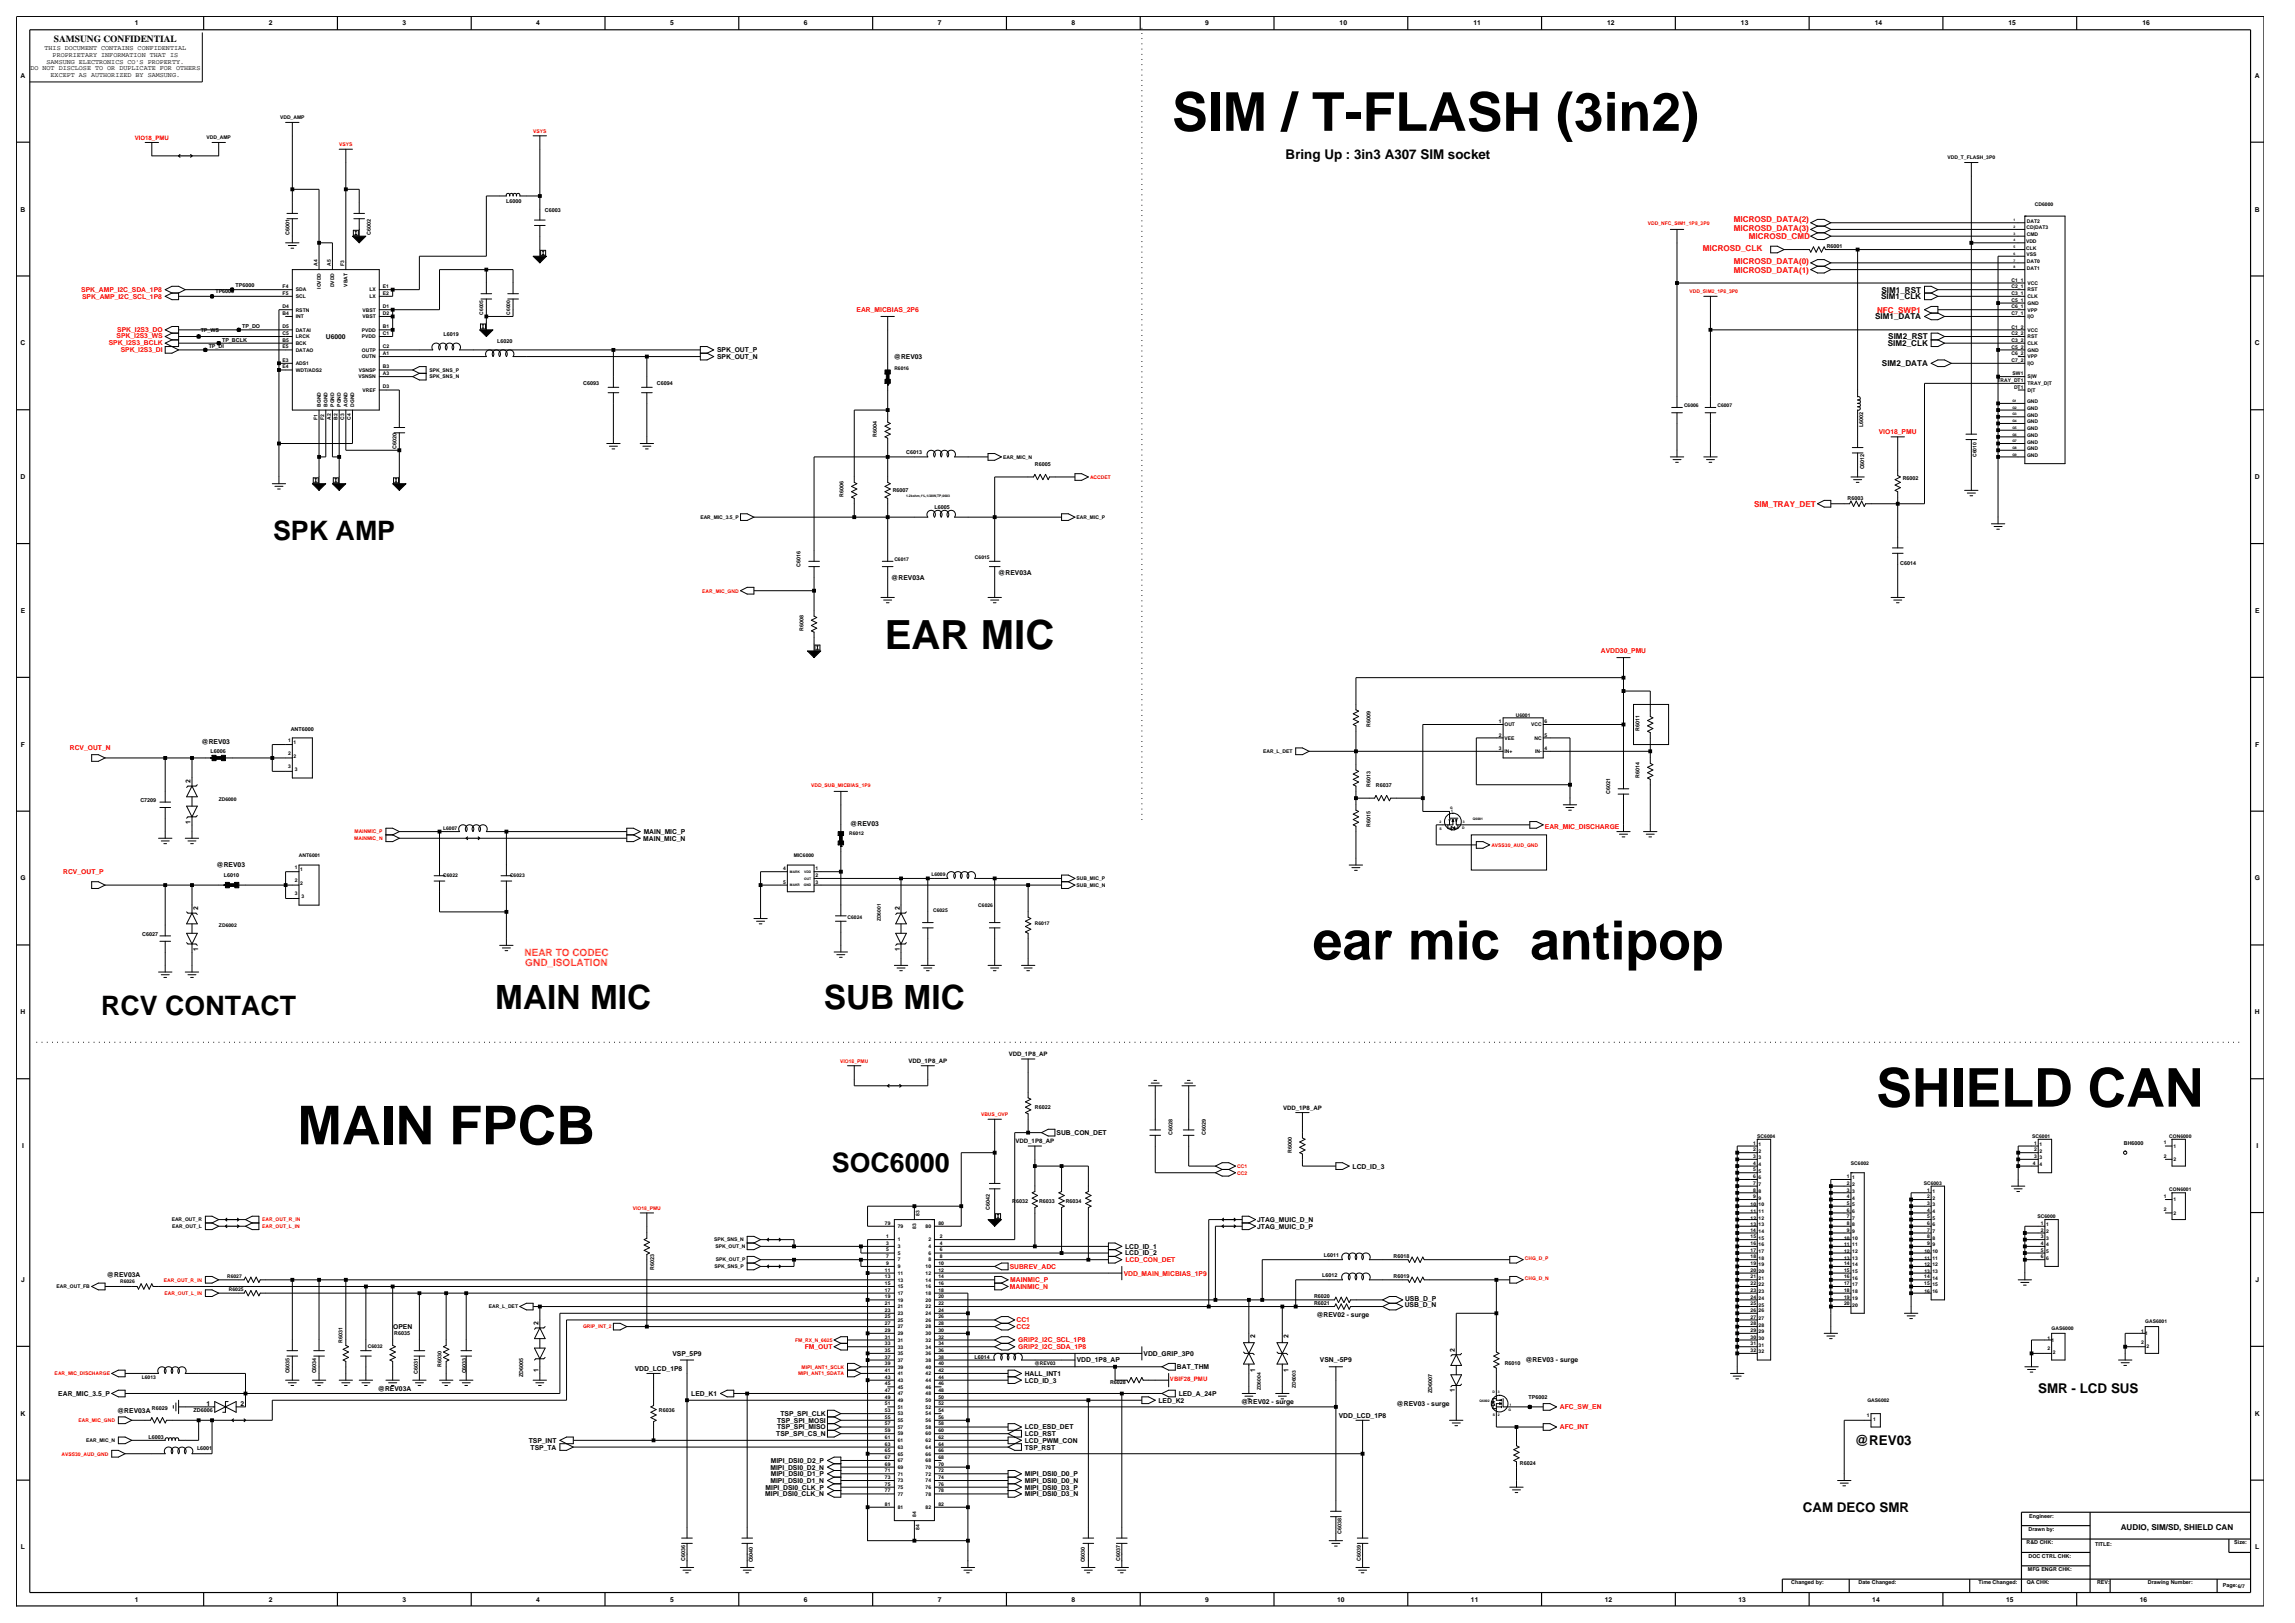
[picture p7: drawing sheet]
<svg xmlns="http://www.w3.org/2000/svg" width="420mm" height="297mm" viewBox="0 0 420 297" stroke-linecap="round" stroke-linejoin="round" font-family="sans-serif">
<defs><g id="words">
<g font-size="9.8">
<text x="214.5" y="23.9">SIM / T-FLASH (3in2)</text>
<text x="240.2" y="175.6">ear mic antipop</text>
<text x="343.3" y="202.5">SHIELD CAN</text>
<text x="54.4" y="209.4">MAIN FPCB</text>
</g>
<text font-size="7.4" x="161.9" y="118.7">EAR MIC</text>
<g font-size="6.1">
<text x="90.6" y="184.7">MAIN MIC</text>
<text x="150.8" y="184.7">SUB MIC</text>
</g>
<g font-size="4.9">
<text x="50" y="98.8">SPK AMP</text>
<text x="18.5" y="185.8">RCV CONTACT</text>
<text x="152.2" y="214.5">SOC6000</text>
</g>
<g font-size="2.5">
<text x="235.3" y="29.1">Bring Up : 3in3 A307 SIM socket</text>
<text x="373" y="255">SMR - LCD SUS</text>
<text x="339.5" y="264.4">@REV03</text>
<text x="329.9" y="276.7">CAM DECO SMR</text>
</g>
<g font-size="1.8" fill="#ff7f00">
<text x="96" y="174.9">NEAR TO CODEC</text>
<text x="96.1" y="176.7">GND_ISOLATION</text>
</g>
<text font-size="1.7" x="9.9" y="7.7">SAMSUNG CONFIDENTIAL</text>
<g font-size="1.5" fill="#f00">
<text x="317.3" y="40.7">MICROSD_DATA(2)</text>
<text x="311.6" y="46">MICROSD_CLK</text>
<text x="317.3" y="42.2">MICROSD_DATA(3)</text>
<text x="320.1" y="43.7">MICROSD_CMD</text>
<text x="317.3" y="49.9">MICROSD_DATA(1)</text>
<text x="317.3" y="48.3">MICROSD_DATA(0)</text>
<text x="343.5" y="57.2">NFC_SWP1</text>
<text x="321" y="92.7">SIM_TRAY_DET</text>
</g>
<g font-size="1.5">
<text x="344.3" y="53.5">SIM1_RST</text>
<text x="343.2" y="58.4">SIM1_DATA</text>
<text x="344.3" y="54.8">SIM1_CLK</text>
<text x="345.5" y="63.3">SIM2_CLK</text>
<text x="345.6" y="62.1">SIM2_RST</text>
<text x="344.4" y="67">SIM2_DATA</text>
<text x="388.1" y="280">AUDIO, SIM/SD, SHIELD CAN</text>
</g>
<g font-size="1.2">
<text x="24.7" y="4.7">1</text>
<text x="49.2" y="4.7">2</text>
<text x="73.7" y="4.7">3</text>
<text x="98.1" y="4.7">4</text>
<text x="122.6" y="4.7">5</text>
<text x="147.1" y="4.7">6</text>
<text x="171.6" y="4.7">7</text>
<text x="196.1" y="4.7">8</text>
<text x="220.6" y="4.7">9</text>
<text x="245.2" y="4.7">10</text>
<text x="269.6" y="4.7">11</text>
<text x="294.1" y="4.7">12</text>
<text x="318.6" y="4.7">13</text>
<text x="343.1" y="4.7">14</text>
<text x="367.6" y="4.7">15</text>
<text x="392.1" y="4.7">16</text>
<text x="8.1" y="9.2">THIS DOCUMENT CONTAINS CONFIDENTIAL</text>
<text x="8.5" y="11.7">SAMSUNG ELECTRONICS CO'S PROPERTY.</text>
<text x="9.6" y="10.5">PROPRIETARY INFORMATION THAT IS</text>
<text x="3.8" y="14.2">A</text>
<text x="5.6" y="12.9">DO NOT DISCLOSE TO OR DUPLICATE FOR OTHERS</text>
<text x="9.3" y="14.1">EXCEPT AS AUTHORIZED BY SAMSUNG.</text>
<text x="412.7" y="14.2">A</text>
<text x="3.8" y="38.7">B</text>
<text x="412.7" y="38.7">B</text>
<text x="3.8" y="63.2">C</text>
<text x="59.6" y="62">U6000</text>
<text x="131.2" y="65.7">SPK_OUT_N</text>
<text x="131.2" y="64.5">SPK_OUT_P</text>
<text x="163.6" y="65.7">@REV03</text>
<text x="412.7" y="63.2">C</text>
<text x="3.8" y="87.7">D</text>
<text x="412.7" y="87.7">D</text>
<text x="163.1" y="106.1">@REV03A</text>
<text x="182.7" y="105.2">@REV03A</text>
<text x="3.8" y="112.2">E</text>
<text x="412.7" y="112.2">E</text>
<text x="3.8" y="136.6">F</text>
<text x="36.9" y="136.1">@REV03</text>
<text x="412.7" y="136.6">F</text>
<text x="34.9" y="143.3" transform="rotate(-90 34.9 143.3)">2</text>
<text x="34.9" y="150.7" transform="rotate(-90 34.9 150.7)">1</text>
<text x="117.7" y="153.8">MAIN_MIC_N</text>
<text x="117.8" y="152.6">MAIN_MIC_P</text>
<text x="155.6" y="151.1">@REV03</text>
<text x="3.7" y="161.1">G</text>
<text x="39.6" y="158.7">@REV03</text>
<text x="412.6" y="161.1">G</text>
<text x="36.3" y="166.6" transform="rotate(-90 36.3 166.6)">2</text>
<text x="164.7" y="166.6" transform="rotate(-90 164.7 166.6)">2</text>
<text x="36.3" y="174" transform="rotate(-90 36.3 174)">1</text>
<text x="164.7" y="174" transform="rotate(-90 164.7 174)">1</text>
<text x="3.8" y="185.6">H</text>
<text x="412.7" y="185.6">H</text>
<text x="193.4" y="207.7">SUB_CON_DET</text>
<text x="4" y="210.1">I</text>
<text x="247.5" y="213.8">LCD_ID_3</text>
<text x="412.9" y="210.1">I</text>
<text x="230.1" y="224.8">JTAG_MUIC_D_P</text>
<text x="230.1" y="223.6">JTAG_MUIC_D_N</text>
<text x="19.6" y="233.7">@REV03A</text>
<text x="205.9" y="228.5">LCD_ID_1</text>
<text x="205.9" y="229.7">LCD_ID_2</text>
<text x="3.9" y="234.6">J</text>
<text x="257.1" y="239.2">USB_D_N</text>
<text x="257.1" y="238">USB_D_P</text>
<text x="412.8" y="234.6">J</text>
<text x="71.9" y="243.2">OPEN</text>
<text x="98.5" y="242.5" transform="rotate(-90 98.5 242.5)">2</text>
<text x="229.7" y="244.9" transform="rotate(-90 229.7 244.9)">2</text>
<text x="235.8" y="244.9" transform="rotate(-90 235.8 244.9)">2</text>
<text x="240.9" y="241.1">@REV02 - surge</text>
<text x="98.5" y="251.1" transform="rotate(-90 98.5 251.1)">1</text>
<text x="116.2" y="250.8">VDD_LCD_1P8</text>
<text x="123.1" y="248.1">VSP_5P9</text>
<text x="187.5" y="251.8">HALL_INT1</text>
<text x="197.1" y="249.3">VDD_1P8_AP</text>
<text x="209.3" y="248.1">VDD_GRIP_3P0</text>
<text x="215.4" y="250.5">BAT_THM</text>
<text x="229.7" y="251.1" transform="rotate(-90 229.7 251.1)">1</text>
<text x="235.8" y="251.1" transform="rotate(-90 235.8 251.1)">1</text>
<text x="241.6" y="249.3">VSN_-5P9</text>
<text x="266.3" y="247.4" transform="rotate(-90 266.3 247.4)">2</text>
<text x="279.2" y="249.3">@REV03 - surge</text>
<text x="10.7" y="255.4">EAR_MIC_3.5_P</text>
<text x="37.8" y="257.2">1</text>
<text x="44" y="257.2">2</text>
<text x="69.2" y="254.5">@REV03A</text>
<text x="126.5" y="255.4">LED_K1</text>
<text x="187.5" y="253">LCD_ID_3</text>
<text x="212" y="256.7">LED_K2</text>
<text x="215.7" y="255.4">LED_A_24P</text>
<text x="227.1" y="257">@REV02 - surge</text>
<text x="255.6" y="257.3">@REV03 - surge</text>
<text x="266.3" y="254.8" transform="rotate(-90 266.3 254.8)">1</text>
<text x="3.8" y="259">K</text>
<text x="21.4" y="258.5">@REV03A</text>
<text x="142.1" y="262.8">TSP_SPI_CS_N</text>
<text x="142.2" y="261.6">TSP_SPI_MISO</text>
<text x="142.2" y="260.3">TSP_SPI_MOSI</text>
<text x="142.8" y="259.1">TSP_SPI_CLK</text>
<text x="187.5" y="262.8">LCD_RST</text>
<text x="187.5" y="261.6">LCD_ESD_DET</text>
<text x="245" y="259.4">VDD_LCD_1P8</text>
<text x="412.7" y="259">K</text>
<text x="96.8" y="264">TSP_INT</text>
<text x="97.1" y="265.2">TSP_TA</text>
<text x="141" y="268.9">MIPI_DSI0_D2_N</text>
<text x="141.1" y="267.7">MIPI_DSI0_D2_P</text>
<text x="187.5" y="264">LCD_PWM_CON</text>
<text x="187.5" y="265.2">TSP_RST</text>
<text x="140" y="273.8">MIPI_DSI0_CLK_N</text>
<text x="140.1" y="272.6">MIPI_DSI0_CLK_P</text>
<text x="141" y="271.4">MIPI_DSI0_D1_N</text>
<text x="141.1" y="270.1">MIPI_DSI0_D1_P</text>
<text x="187.5" y="273.8">MIPI_DSI0_D3_N</text>
<text x="187.5" y="272.6">MIPI_DSI0_D3_P</text>
<text x="187.5" y="271.4">MIPI_DSI0_D0_N</text>
<text x="187.5" y="270.1">MIPI_DSI0_D0_P</text>
<text x="3.8" y="283.5">L</text>
<text x="412.7" y="283.5">L</text>
<text x="24.7" y="293.1">1</text>
<text x="49.2" y="293.1">2</text>
<text x="73.7" y="293.1">3</text>
<text x="98.1" y="293.1">4</text>
<text x="122.6" y="293.1">5</text>
<text x="147.1" y="293.1">6</text>
<text x="171.6" y="293.1">7</text>
<text x="196.1" y="293.1">8</text>
<text x="220.6" y="293.1">9</text>
<text x="244.7" y="293.1">10</text>
<text x="269.2" y="293.1">11</text>
<text x="293.7" y="293.1">12</text>
<text x="318.2" y="293.1">13</text>
<text x="342.6" y="293.1">14</text>
<text x="367.1" y="293.1">15</text>
<text x="391.6" y="293.1">16</text>
</g>
<g font-size="1.2" fill="#f00">
<text x="14.9" y="53.4">SPK_AMP_I2C_SDA_1P8</text>
<text x="15" y="54.7">SPK_AMP_I2C_SCL_1P8</text>
<text x="156.8" y="57.1">EAR_MICBIAS_2P6</text>
<text x="19.9" y="63.2">SPK_I2S3_BCLK</text>
<text x="21.3" y="61.9">SPK_I2S3_WS</text>
<text x="21.5" y="60.7">SPK_I2S3_DO</text>
<text x="22.1" y="64.4">SPK_I2S3_DI</text>
<text x="343.8" y="79.5">VIO18_PMU</text>
<text x="293" y="119.6">AVDD30_PMU</text>
<text x="12.8" y="137.3">RCV_OUT_N</text>
<text x="282.7" y="151.7">EAR_MIC_DISCHARGE</text>
<text x="11.6" y="160">RCV_OUT_P</text>
<text x="184.8" y="232.2">SUBREV_ADC</text>
<text x="205.6" y="233.4">VDD_MAIN_MICBIAS_1P9</text>
<text x="206" y="230.9">LCD_CON_DET</text>
<text x="184.8" y="235.9">MAINMIC_N</text>
<text x="184.9" y="234.6">MAINMIC_P</text>
<text x="186" y="242">CC1</text>
<text x="186" y="243.2">CC2</text>
<text x="186.3" y="245.6">GRIP2_I2C_SCL_1P8</text>
<text x="147.3" y="246.9">FM_OUT</text>
<text x="186.3" y="246.9">GRIP2_I2C_SDA_1P8</text>
<text x="285.5" y="257.9">AFC_SW_EN</text>
<text x="285.5" y="261.6">AFC_INT</text>
</g>
<g font-size="1.1" fill="#f00">
<text x="24.7" y="25.6">VIO18_PMU</text>
<text x="214.1" y="252.6">VBIF28_PMU</text>
</g>
<g font-size="1.1">
<text x="166.2" y="194.5">VDD_1P8_AP</text>
<text x="184.6" y="193.3">VDD_1P8_AP</text>
<text x="234.8" y="203.1">VDD_1P8_AP</text>
<text x="185.8" y="209.2">VDD_1P8_AP</text>
</g>
<g font-size="1">
<text x="92.6" y="37.1">L6000</text>
<text x="99.7" y="38.8">C6003</text>
<text x="53" y="43.1" transform="rotate(-90 53 43.1)">C6001</text>
<text x="67.9" y="42.9" transform="rotate(-90 67.9 42.9)">C6002</text>
<text x="334.3" y="45.3">R6001</text>
<text x="39.4" y="53.7">TP6008</text>
<text x="43.1" y="52.4">TP6000</text>
<text x="36.7" y="60.8">TP_WS</text>
<text x="38.2" y="63.8">TP_DI</text>
<text x="40.6" y="62.5">TP_BCLK</text>
<text x="44.3" y="60.1">TP_DO</text>
<text x="81.2" y="61.4">L6019</text>
<text x="91" y="62.7">L6020</text>
<text x="106.8" y="70.4">C6093</text>
<text x="120.2" y="70.4">C6094</text>
<text x="72.6" y="82.2" transform="rotate(-90 72.6 82.2)">C6020</text>
<text x="160.5" y="79.9" transform="rotate(-90 160.5 79.9)">R6004</text>
<text x="165.8" y="83">C6013</text>
<text x="341" y="78.1" transform="rotate(-90 341 78.1)">L6002</text>
<text x="189.4" y="85.3">R6005</text>
<text x="341.2" y="85.9" transform="rotate(-90 341.2 85.9)">C6012</text>
<text x="348.2" y="87.9">R6002</text>
<text x="154.4" y="91" transform="rotate(-90 154.4 91)">R6006</text>
<text x="163.4" y="90">R6007</text>
<text x="171" y="93.2">L6005</text>
<text x="338.1" y="91.6">R6003</text>
<text x="146.5" y="103.7" transform="rotate(-90 146.5 103.7)">C6016</text>
<text x="347.8" y="103.3">C6014</text>
<text x="147" y="115.4" transform="rotate(-90 147 115.4)">R6008</text>
<text x="38.5" y="137.8">L6006</text>
<text x="53.2" y="133.8">ANT6000</text>
<text x="250.8" y="133" transform="rotate(-90 250.8 133)">R6009</text>
<text x="300.1" y="133.8" transform="rotate(-90 300.1 133.8)">R6011</text>
<text x="300.1" y="142.4" transform="rotate(-90 300.1 142.4)">R6014</text>
<text x="25.7" y="146.8">C7209</text>
<text x="250.8" y="144.1" transform="rotate(-90 250.8 144.1)">R6013</text>
<text x="251.8" y="144.1">R6037</text>
<text x="294.7" y="145.3" transform="rotate(-90 294.7 145.3)">C6021</text>
<text x="250.8" y="151.4" transform="rotate(-90 250.8 151.4)">R6015</text>
<text x="40.9" y="160.4">L6010</text>
<text x="26" y="171.3">C6027</text>
<text x="189.4" y="203">R6022</text>
<text x="214.6" y="207.8" transform="rotate(-90 214.6 207.8)">C6028</text>
<text x="220.7" y="207.8" transform="rotate(-90 220.7 207.8)">C6029</text>
<text x="388.7" y="209.6">BH6000</text>
<text x="236.4" y="210.9" transform="rotate(-90 236.4 210.9)">R6000</text>
<text x="181.1" y="221.3" transform="rotate(-90 181.1 221.3)">C6042</text>
<text x="185.2" y="220.1">R6032</text>
<text x="190.1" y="220.1">R6033</text>
<text x="195" y="220.1">R6034</text>
<text x="119.7" y="232.4" transform="rotate(-90 119.7 232.4)">R6023</text>
<text x="242" y="233.6">L6012</text>
<text x="242.3" y="229.9">L6011</text>
<text x="255" y="230.2">R6018</text>
<text x="255" y="233.9">R6019</text>
<text x="240.5" y="237.6">R6020</text>
<text x="240.5" y="238.8">R6021</text>
<text x="62.7" y="245.8" transform="rotate(-90 62.7 245.8)">R6031</text>
<text x="72.2" y="244.3">R6035</text>
<text x="53" y="251.3" transform="rotate(-90 53 251.3)">C6035</text>
<text x="57.9" y="251.3" transform="rotate(-90 57.9 251.3)">C6034</text>
<text x="76.4" y="251.5" transform="rotate(-90 76.4 251.5)">C6031</text>
<text x="80.8" y="250.1" transform="rotate(-90 80.8 250.1)">R6030</text>
<text x="85.3" y="251.3" transform="rotate(-90 85.3 251.3)">C6033</text>
<text x="95.7" y="251.9" transform="rotate(-90 95.7 251.9)">ZD6005</text>
<text x="178.4" y="248.6">L6014</text>
<text x="275.4" y="249.8">R6010</text>
<text x="27.8" y="257.9">R6029</text>
<text x="203.1" y="253.3">R6028</text>
<text x="262.1" y="255" transform="rotate(-90 262.1 255)">ZD6007</text>
<text x="279.7" y="256.1">TP6002</text>
<text x="27.2" y="263.3">L6003</text>
<text x="35.4" y="258.4">ZD6006</text>
<text x="120.6" y="258.4">R6036</text>
<text x="36.1" y="265.4">L6001</text>
<text x="278.1" y="268.2">R6024</text>
<text x="245.5" y="280.7" transform="rotate(-90 245.5 280.7)">C6038</text>
<text x="371.2" y="280.1">Drawn by:</text>
<text x="371.3" y="277.7">Engineer:</text>
<text x="125.4" y="285.6" transform="rotate(-90 125.4 285.6)">C6036</text>
<text x="137.8" y="285.9" transform="rotate(-90 137.8 285.9)">C6040</text>
<text x="198.6" y="285.9" transform="rotate(-90 198.6 285.9)">C6030</text>
<text x="205" y="285.6" transform="rotate(-90 205 285.6)">C6037</text>
<text x="249.1" y="285.6" transform="rotate(-90 249.1 285.6)">C6039</text>
<text x="370.9" y="282.6">R&amp;D CHK:</text>
<text x="371.1" y="287.5">MFG ENGR CHK:</text>
<text x="371.2" y="285">DOC CTRL CHK:</text>
<text x="383.4" y="282.9">TITLE:</text>
<text x="408.9" y="282.6">Size:</text>
<text x="327.8" y="289.9">Changed by:</text>
<text x="340.1" y="289.9">Date Changed:</text>
<text x="362.1" y="289.9">Time Changed:</text>
<text x="370.9" y="289.9">QA CHK:</text>
<text x="383.8" y="289.9">REV:</text>
<text x="393.1" y="289.9">Drawing Number:</text>
<text x="406.8" y="290.5">Page:6/7</text>
</g>
<g font-size=".9">
<text x="51.3" y="21.8">VDD_AMP</text>
<text x="37.8" y="25.5">VDD_AMP</text>
<text x="356.4" y="29.2">VDD_T_FLASH_3P0</text>
<text x="370.9" y="42">CD|DAT3</text>
<text x="370.9" y="40.8">DAT2</text>
<text x="372.4" y="37.7">CD6000</text>
<text x="370.8" y="44.4">VDD</text>
<text x="370.8" y="45.7">CLK</text>
<text x="370.9" y="46.9">VSS</text>
<text x="370.9" y="43.2">CMD</text>
<text x="51.7" y="52.7">F4</text>
<text x="51.7" y="54">F5</text>
<text x="54.1" y="53.3">SDA</text>
<text x="58.1" y="48.7" transform="rotate(-90 58.1 48.7)">A4</text>
<text x="58.7" y="52.9" transform="rotate(-90 58.7 52.9)">IOVDD</text>
<text x="60.6" y="48.7" transform="rotate(-90 60.6 48.7)">A5</text>
<text x="61.2" y="52.6" transform="rotate(-90 61.2 52.6)">DVDD</text>
<text x="63" y="48.6" transform="rotate(-90 63 48.6)">F3</text>
<text x="63.6" y="52.5" transform="rotate(-90 63.6 52.5)">VBAT</text>
<text x="67.6" y="53.3">LX</text>
<text x="70.1" y="52.7">E1</text>
<text x="70.1" y="54">E2</text>
<text x="368.1" y="52.8">C2_1</text>
<text x="368.1" y="54">C3_1</text>
<text x="368.1" y="51.5">C1_1</text>
<text x="370.9" y="48.1">DAT0</text>
<text x="370.9" y="49.3">DAT1</text>
<text x="371.1" y="53.3">RST</text>
<text x="371.1" y="52.1">VCC</text>
<text x="51.7" y="56.4">D4</text>
<text x="51.7" y="57.6">B4</text>
<text x="54.1" y="54.6">SCL</text>
<text x="54.1" y="57">RSTN</text>
<text x="54.1" y="58.2">INT</text>
<text x="66.3" y="57">VBST</text>
<text x="66.3" y="58.2">VBST</text>
<text x="67.6" y="54.6">LX</text>
<text x="70" y="56.4">D1</text>
<text x="70" y="57.6">D2</text>
<text x="88.4" y="57.6" transform="rotate(-90 88.4 57.6)">C6005</text>
<text x="93.3" y="57.6" transform="rotate(-90 93.3 57.6)">C6000</text>
<text x="368.1" y="57.7">C7_1</text>
<text x="368.1" y="55.2">C5_1</text>
<text x="368.1" y="56.4">C6_1</text>
<text x="371.1" y="58.2">I|O</text>
<text x="371.1" y="54.6">CLK</text>
<text x="371.1" y="55.8">GND</text>
<text x="371.1" y="57">VPP</text>
<text x="51.7" y="60.1">D5</text>
<text x="51.7" y="62.5">B5</text>
<text x="51.7" y="61.3">C5</text>
<text x="51.7" y="63.7">E5</text>
<text x="54.1" y="60.7">DATAI</text>
<text x="54.1" y="64.4">DATAO</text>
<text x="54.1" y="63.1">BCK</text>
<text x="54.1" y="61.9">LRCK</text>
<text x="66.2" y="65.6">OUTN</text>
<text x="66.2" y="61.9">PVDD</text>
<text x="66.2" y="64.4">OUTP</text>
<text x="66.2" y="60.7">PVDD</text>
<text x="70" y="61.3">C1</text>
<text x="70" y="63.7">C2</text>
<text x="70" y="60.1">B1</text>
<text x="70" y="65">A1</text>
<text x="368.1" y="61.3">C2_2</text>
<text x="368.1" y="62.5">C3_2</text>
<text x="368.1" y="63.8">C5_2</text>
<text x="368.1" y="65">C6_2</text>
<text x="368.1" y="60.1">C1_2</text>
<text x="371.1" y="61.9">RST</text>
<text x="371.1" y="63.1">CLK</text>
<text x="371.1" y="64.4">GND</text>
<text x="371.1" y="65.6">VPP</text>
<text x="371.1" y="60.7">VCC</text>
<text x="51.7" y="66.2">E3</text>
<text x="51.7" y="67.4">E4</text>
<text x="54.1" y="66.8">ADS1</text>
<text x="54.1" y="68">WDT/ADS2</text>
<text x="65.6" y="69.2">VSNSN</text>
<text x="65.7" y="68">VSNSP</text>
<text x="66.3" y="71.7">VREF</text>
<text x="70" y="71.1">D3</text>
<text x="70" y="68.6">A3</text>
<text x="70" y="67.4">B3</text>
<text x="78.6" y="68">SPK_SNS_P</text>
<text x="78.6" y="69.2">SPK_SNS_N</text>
<text x="163.7" y="67.7">R6016</text>
<text x="365.6" y="69.9">TRAY_DT1</text>
<text x="368.1" y="66.2">C7_2</text>
<text x="368.3" y="68.7">SW1</text>
<text x="368.6" y="71.1">DT1</text>
<text x="371.1" y="69.2">S|W</text>
<text x="371.1" y="70.5">TRAY_D|T</text>
<text x="371.1" y="66.8">I|O</text>
<text x="371.1" y="71.7">D|T</text>
<text x="58.1" y="76.8" transform="rotate(-90 58.1 76.8)">F1</text>
<text x="58.7" y="74.4" transform="rotate(-90 58.7 74.4)">BGND</text>
<text x="59.3" y="76.8" transform="rotate(-90 59.3 76.8)">F2</text>
<text x="59.9" y="74.4" transform="rotate(-90 59.9 74.4)">BGND</text>
<text x="60.6" y="76.9" transform="rotate(-90 60.6 76.9)">A2</text>
<text x="61.2" y="74.4" transform="rotate(-90 61.2 74.4)">PGND</text>
<text x="61.8" y="76.9" transform="rotate(-90 61.8 76.9)">B2</text>
<text x="62.4" y="74.4" transform="rotate(-90 62.4 74.4)">PGND</text>
<text x="63" y="76.9" transform="rotate(-90 63 76.9)">C3</text>
<text x="63.6" y="74.4" transform="rotate(-90 63.6 74.4)">AGND</text>
<text x="64.2" y="76.9" transform="rotate(-90 64.2 76.9)">C4</text>
<text x="64.8" y="74.4" transform="rotate(-90 64.8 74.4)">DGND</text>
<text x="308.2" y="74.5">C6006</text>
<text x="314.3" y="74.5">C6007</text>
<text x="371" y="73.8">GND</text>
<text x="371" y="75">GND</text>
<text x="371" y="76.3">GND</text>
<text x="371" y="77.5">GND</text>
<text x="183.6" y="83.9">EAR_MIC_N</text>
<text x="361.7" y="83.6" transform="rotate(-90 361.7 83.6)">C6010</text>
<text x="371" y="79.9">GND</text>
<text x="371" y="81.2">GND</text>
<text x="371" y="82.4">GND</text>
<text x="371" y="83.6">GND</text>
<text x="371" y="78.7">GND</text>
<text x="128.2" y="95">EAR_MIC_3.5_P</text>
<text x="197" y="95">EAR_MIC_P</text>
<text x="163.7" y="102.6">C6017</text>
<text x="178.4" y="102.3">C6015</text>
<text x="277.4" y="131.1">U6001</text>
<text x="52.7" y="135.7">1</text>
<text x="53.7" y="136.2">1</text>
<text x="231.2" y="137.8">EAR_L_DET</text>
<text x="274.3" y="137.2">3</text>
<text x="274.3" y="132.3">1</text>
<text x="274.3" y="134.8">2</text>
<text x="275.3" y="137.8">IN+</text>
<text x="275.3" y="132.9">OUT</text>
<text x="275.3" y="135.4">VEE</text>
<text x="280.2" y="132.9">VCC</text>
<text x="280.8" y="135.4">NC</text>
<text x="280.9" y="137.8">IN-</text>
<text x="282.7" y="137.2">4</text>
<text x="282.7" y="134.8">5</text>
<text x="282.7" y="132.3">6</text>
<text x="52.7" y="138.1">2</text>
<text x="52.7" y="140.6">3</text>
<text x="53.7" y="138.6">2</text>
<text x="54" y="141.1">3</text>
<text x="40" y="146.6">ZD6000</text>
<text x="81.1" y="151.8">L6007</text>
<text x="155.4" y="152.8">R6012</text>
<text x="54" y="158.9">1</text>
<text x="54" y="161.4">2</text>
<text x="54.7" y="156.8">ANT6001</text>
<text x="54.9" y="159.4">1</text>
<text x="54.9" y="161.9">2</text>
<text x="81.1" y="160.5">C6022</text>
<text x="93.3" y="160.5">C6023</text>
<text x="143.3" y="159.3">4</text>
<text x="143.3" y="161.7">5</text>
<text x="145.3" y="156.8">MIC6000</text>
<text x="149.2" y="159.3">1</text>
<text x="149.2" y="160.5">2</text>
<text x="149.2" y="161.7">3</text>
<text x="170.4" y="160.4">L6009</text>
<text x="197" y="161.1">SUB_MIC_P</text>
<text x="54" y="163.8">3</text>
<text x="55.2" y="164.3">3</text>
<text x="170.8" y="166.9">C6025</text>
<text x="179" y="166">C6026</text>
<text x="197" y="162.3">SUB_MIC_N</text>
<text x="40.1" y="169.7">ZD6002</text>
<text x="155.1" y="168.1">C6024</text>
<text x="161.2" y="168.6" transform="rotate(-90 161.2 168.6)">ZD6001</text>
<text x="189.4" y="169.3">R6017</text>
<text x="320.9" y="209.5">1</text>
<text x="321.6" y="208.2">SC6004</text>
<text x="321.8" y="209.7">1</text>
<text x="371.9" y="208.2">SC6001</text>
<text x="372.3" y="209.5">1</text>
<text x="373.3" y="209.7">1</text>
<text x="396" y="209.4">1</text>
<text x="397" y="208.2">CON6000</text>
<text x="320.9" y="211.9">3</text>
<text x="320.9" y="213.1">4</text>
<text x="320.9" y="214.3">5</text>
<text x="320.9" y="215.6">6</text>
<text x="320.9" y="210.7">2</text>
<text x="321.8" y="212.1">3</text>
<text x="321.8" y="213.4">4</text>
<text x="321.8" y="214.6">5</text>
<text x="321.8" y="215.8">6</text>
<text x="321.8" y="210.9">2</text>
<text x="338" y="215.6">1</text>
<text x="338.7" y="213.1">SC6002</text>
<text x="339" y="215.8">1</text>
<text x="372" y="213.1">4</text>
<text x="372.3" y="211.9">3</text>
<text x="372.3" y="210.7">2</text>
<text x="373.3" y="213.4">4</text>
<text x="373.3" y="210.9">2</text>
<text x="373.3" y="212.1">3</text>
<text x="396" y="211.9">2</text>
<text x="397.8" y="210">1</text>
<text x="397.8" y="212.5">2</text>
<text x="320.4" y="220.7">10</text>
<text x="320.4" y="222">11</text>
<text x="320.9" y="218">8</text>
<text x="320.9" y="219.3">9</text>
<text x="320.9" y="216.8">7</text>
<text x="321.8" y="217">7</text>
<text x="321.8" y="218.3">8</text>
<text x="321.8" y="219.5">9</text>
<text x="321.8" y="220.7">10</text>
<text x="321.8" y="222">11</text>
<text x="338" y="221.7">6</text>
<text x="338" y="216.8">2</text>
<text x="338" y="218">3</text>
<text x="338" y="219.3">4</text>
<text x="338" y="220.5">5</text>
<text x="339" y="220.7">5</text>
<text x="339" y="222">6</text>
<text x="339" y="217">2</text>
<text x="339" y="218.3">3</text>
<text x="339" y="219.5">4</text>
<text x="352.1" y="216.8">SC6003</text>
<text x="352.7" y="219.3">2</text>
<text x="352.7" y="220.5">3</text>
<text x="352.7" y="221.7">4</text>
<text x="352.7" y="218">1</text>
<text x="353.7" y="219.5">2</text>
<text x="353.7" y="220.7">3</text>
<text x="353.7" y="222">4</text>
<text x="353.7" y="218.3">1</text>
<text x="396" y="219.2">1</text>
<text x="396" y="221.7">2</text>
<text x="397" y="218">CON6001</text>
<text x="397.8" y="219.8">1</text>
<text x="31.4" y="223.5">EAR_OUT_R</text>
<text x="31.5" y="224.7">EAR_OUT_L</text>
<text x="130.7" y="227.2">SPK_SNS_N</text>
<text x="161.9" y="224.1">79</text>
<text x="162.2" y="227.8">3</text>
<text x="162.2" y="226.6">1</text>
<text x="164.3" y="224.7">79</text>
<text x="164.3" y="227.2">1</text>
<text x="167.7" y="224.8" transform="rotate(-90 167.7 224.8)">83</text>
<text x="168.3" y="222.5" transform="rotate(-90 168.3 222.5)">83</text>
<text x="169.4" y="224.7">80</text>
<text x="169.9" y="227.2">2</text>
<text x="171.7" y="224.1">80</text>
<text x="172" y="227.8">4</text>
<text x="172" y="226.6">2</text>
<text x="320.3" y="225.4">14</text>
<text x="320.4" y="226.6">15</text>
<text x="320.4" y="227.8">16</text>
<text x="320.4" y="223.2">12</text>
<text x="320.4" y="224.4">13</text>
<text x="321.8" y="225.6">14</text>
<text x="321.8" y="226.8">15</text>
<text x="321.8" y="223.2">12</text>
<text x="321.8" y="224.4">13</text>
<text x="337.5" y="226.8">10</text>
<text x="338" y="222.9">7</text>
<text x="338" y="224.2">8</text>
<text x="338" y="225.4">9</text>
<text x="339" y="223.2">7</text>
<text x="339" y="224.4">8</text>
<text x="339" y="225.6">9</text>
<text x="339" y="226.8">10</text>
<text x="352.7" y="224.2">6</text>
<text x="352.7" y="225.4">7</text>
<text x="352.7" y="226.6">8</text>
<text x="352.7" y="227.8">9</text>
<text x="352.7" y="222.9">5</text>
<text x="353.7" y="224.4">6</text>
<text x="353.7" y="225.6">7</text>
<text x="353.7" y="226.8">8</text>
<text x="353.7" y="223.2">5</text>
<text x="372.9" y="222.9">SC6000</text>
<text x="373.5" y="226.6">3</text>
<text x="373.5" y="227.8">4</text>
<text x="373.5" y="224.2">1</text>
<text x="373.5" y="225.4">2</text>
<text x="374.5" y="225.6">2</text>
<text x="374.5" y="226.8">3</text>
<text x="374.5" y="224.4">1</text>
<text x="397.8" y="222.3">2</text>
<text x="41.6" y="233.9">R6027</text>
<text x="130.7" y="232.1">SPK_SNS_P</text>
<text x="130.9" y="228.4">SPK_OUT_N</text>
<text x="131" y="230.8">SPK_OUT_P</text>
<text x="161.9" y="233.9">13</text>
<text x="161.9" y="232.7">11</text>
<text x="162.2" y="231.5">9</text>
<text x="162.2" y="230.2">7</text>
<text x="162.2" y="229">5</text>
<text x="164.3" y="232.1">9</text>
<text x="164.3" y="230.8">7</text>
<text x="164.3" y="229.6">5</text>
<text x="164.3" y="228.4">3</text>
<text x="164.3" y="233.3">11</text>
<text x="169.4" y="233.3">12</text>
<text x="169.4" y="232.1">10</text>
<text x="169.9" y="230.8">8</text>
<text x="169.9" y="229.6">6</text>
<text x="169.9" y="228.4">4</text>
<text x="171.7" y="232.7">12</text>
<text x="171.7" y="233.9">14</text>
<text x="171.7" y="231.5">10</text>
<text x="172" y="230.2">8</text>
<text x="172" y="229">6</text>
<text x="320.4" y="233.9">21</text>
<text x="320.4" y="229">17</text>
<text x="320.4" y="230.3">18</text>
<text x="320.4" y="231.5">19</text>
<text x="320.4" y="232.7">20</text>
<text x="321.8" y="228.1">16</text>
<text x="321.8" y="229.3">17</text>
<text x="321.8" y="230.5">18</text>
<text x="321.8" y="231.7">19</text>
<text x="321.8" y="233">20</text>
<text x="337.5" y="231.5">14</text>
<text x="337.5" y="233.9">16</text>
<text x="337.5" y="228.1">11</text>
<text x="337.5" y="229.3">12</text>
<text x="337.5" y="230.5">13</text>
<text x="337.5" y="232.7">15</text>
<text x="339" y="228.1">11</text>
<text x="339" y="229.3">12</text>
<text x="339" y="230.5">13</text>
<text x="339" y="231.7">14</text>
<text x="339" y="233">15</text>
<text x="352.2" y="233.9">14</text>
<text x="352.2" y="233">13</text>
<text x="352.2" y="229.3">10</text>
<text x="352.2" y="230.5">11</text>
<text x="352.2" y="231.7">12</text>
<text x="353.7" y="228.1">9</text>
<text x="353.7" y="233">13</text>
<text x="353.7" y="229.3">10</text>
<text x="353.7" y="230.5">11</text>
<text x="353.7" y="231.7">12</text>
<text x="373.5" y="230.3">6</text>
<text x="373.5" y="229">5</text>
<text x="374.5" y="228.1">4</text>
<text x="374.5" y="229.3">5</text>
<text x="374.5" y="230.5">6</text>
<text x="10.3" y="235.7">EAR_OUT_FB</text>
<text x="22" y="234.9">R6026</text>
<text x="41.9" y="236.3">R6025</text>
<text x="89.5" y="239.4">EAR_L_DET</text>
<text x="161.9" y="238.8">21</text>
<text x="161.9" y="235.1">15</text>
<text x="161.9" y="236.4">17</text>
<text x="161.9" y="237.6">19</text>
<text x="164.3" y="239.4">21</text>
<text x="164.3" y="234.5">13</text>
<text x="164.3" y="235.7">15</text>
<text x="164.3" y="237">17</text>
<text x="164.3" y="238.2">19</text>
<text x="169.4" y="238.2">20</text>
<text x="169.4" y="239.4">22</text>
<text x="169.4" y="234.5">14</text>
<text x="169.4" y="235.7">16</text>
<text x="169.4" y="237">18</text>
<text x="171.7" y="237.6">20</text>
<text x="171.7" y="238.8">22</text>
<text x="171.7" y="235.1">16</text>
<text x="171.7" y="236.4">18</text>
<text x="320.4" y="235.2">22</text>
<text x="320.4" y="236.4">23</text>
<text x="320.4" y="237.6">24</text>
<text x="320.4" y="238.8">25</text>
<text x="321.8" y="234.2">21</text>
<text x="321.8" y="235.4">22</text>
<text x="321.8" y="236.6">23</text>
<text x="321.8" y="237.9">24</text>
<text x="321.8" y="239.1">25</text>
<text x="337.5" y="235.2">17</text>
<text x="337.5" y="236.4">18</text>
<text x="337.5" y="237.6">19</text>
<text x="337.5" y="238.8">20</text>
<text x="339" y="234.2">16</text>
<text x="339" y="235.4">17</text>
<text x="339" y="236.6">18</text>
<text x="339" y="237.9">19</text>
<text x="339" y="239.1">20</text>
<text x="352.2" y="235.2">15</text>
<text x="352.2" y="236.6">16</text>
<text x="353.7" y="234.2">14</text>
<text x="353.7" y="235.4">15</text>
<text x="353.7" y="236.6">16</text>
<text x="161.9" y="242.5">27</text>
<text x="161.9" y="243.7">29</text>
<text x="161.9" y="244.9">31</text>
<text x="161.9" y="240">23</text>
<text x="161.9" y="241.2">25</text>
<text x="164.3" y="244.3">29</text>
<text x="164.3" y="245.5">31</text>
<text x="164.3" y="240.6">23</text>
<text x="164.3" y="241.9">25</text>
<text x="164.3" y="243.1">27</text>
<text x="169.4" y="243.1">28</text>
<text x="169.4" y="244.3">30</text>
<text x="169.4" y="245.5">32</text>
<text x="169.4" y="240.6">24</text>
<text x="169.4" y="241.9">26</text>
<text x="171.7" y="242.5">28</text>
<text x="171.7" y="243.7">30</text>
<text x="171.7" y="244.9">32</text>
<text x="171.7" y="240">24</text>
<text x="171.7" y="241.2">26</text>
<text x="320.4" y="245">30</text>
<text x="320.4" y="240.1">26</text>
<text x="320.4" y="241.3">27</text>
<text x="320.4" y="242.5">28</text>
<text x="320.4" y="243.7">29</text>
<text x="321.8" y="244">29</text>
<text x="321.8" y="245.2">30</text>
<text x="321.8" y="240.1">26</text>
<text x="321.8" y="241.5">27</text>
<text x="321.8" y="242.7">28</text>
<text x="374.7" y="245.2">1</text>
<text x="375.5" y="243.4">GAS6000</text>
<text x="375.5" y="245.5">1</text>
<text x="391.8" y="244">1</text>
<text x="391.8" y="245.9">2</text>
<text x="392.6" y="242.1">GAS6001</text>
<text x="392.6" y="244.3">1</text>
<text x="67.3" y="246.7">C6032</text>
<text x="161.9" y="251">41</text>
<text x="161.9" y="247.4">35</text>
<text x="161.9" y="248.6">37</text>
<text x="161.9" y="249.8">39</text>
<text x="161.9" y="246.1">33</text>
<text x="164.3" y="251.6">41</text>
<text x="164.3" y="248">35</text>
<text x="164.3" y="249.2">37</text>
<text x="164.3" y="250.4">39</text>
<text x="164.3" y="246.8">33</text>
<text x="169.4" y="251.6">42</text>
<text x="169.4" y="248">36</text>
<text x="169.4" y="249.2">38</text>
<text x="169.4" y="250.4">40</text>
<text x="169.4" y="246.8">34</text>
<text x="171.7" y="251">42</text>
<text x="171.7" y="246.1">34</text>
<text x="171.7" y="247.4">36</text>
<text x="171.7" y="248.6">38</text>
<text x="171.7" y="249.8">40</text>
<text x="189.3" y="249.8">@REV03</text>
<text x="320.4" y="246.2">31</text>
<text x="320.4" y="247.4">32</text>
<text x="321.8" y="246.4">31</text>
<text x="321.8" y="247.6">32</text>
<text x="374.7" y="247.1">2</text>
<text x="375.7" y="247.8">2</text>
<text x="392.8" y="246.6">2</text>
<text x="25.9" y="252.3">L6013</text>
<text x="161.9" y="255.9">49</text>
<text x="161.9" y="257.2">51</text>
<text x="161.9" y="252.3">43</text>
<text x="161.9" y="253.5">45</text>
<text x="161.9" y="254.7">47</text>
<text x="164.3" y="256.6">49</text>
<text x="164.3" y="257.8">51</text>
<text x="164.3" y="252.9">43</text>
<text x="164.3" y="254.1">45</text>
<text x="164.3" y="255.3">47</text>
<text x="169.4" y="256.6">50</text>
<text x="169.4" y="257.8">52</text>
<text x="169.4" y="252.9">44</text>
<text x="169.4" y="254.1">46</text>
<text x="169.4" y="255.3">48</text>
<text x="171.7" y="255.9">50</text>
<text x="171.7" y="257.2">52</text>
<text x="171.7" y="252.3">44</text>
<text x="171.7" y="253.5">46</text>
<text x="171.7" y="254.7">48</text>
<text x="230.7" y="254.4" transform="rotate(-90 230.7 254.4)">ZD6004</text>
<text x="237.1" y="254" transform="rotate(-90 237.1 254)">ZD6003</text>
<text x="341.7" y="256.5">GAS6002</text>
<text x="15.8" y="263.9">EAR_MIC_N</text>
<text x="161.9" y="260.8">57</text>
<text x="161.9" y="262.1">59</text>
<text x="161.9" y="263.3">61</text>
<text x="161.9" y="258.4">53</text>
<text x="161.9" y="259.6">55</text>
<text x="164.3" y="261.5">57</text>
<text x="164.3" y="262.7">59</text>
<text x="164.3" y="263.9">61</text>
<text x="164.3" y="259">53</text>
<text x="164.3" y="260.2">55</text>
<text x="169.4" y="260.2">56</text>
<text x="169.4" y="261.5">58</text>
<text x="169.4" y="262.7">60</text>
<text x="169.4" y="263.9">62</text>
<text x="169.4" y="259">54</text>
<text x="171.7" y="259.6">56</text>
<text x="171.7" y="260.8">58</text>
<text x="171.7" y="262.1">60</text>
<text x="171.7" y="263.3">62</text>
<text x="171.7" y="258.4">54</text>
<text x="341.6" y="259.3">1</text>
<text x="342.8" y="259.9">1</text>
<text x="161.9" y="269.4">71</text>
<text x="161.9" y="265.7">65</text>
<text x="161.9" y="267">67</text>
<text x="161.9" y="268.2">69</text>
<text x="161.9" y="264.5">63</text>
<text x="164.3" y="265.1">63</text>
<text x="164.3" y="266.3">65</text>
<text x="164.3" y="267.6">67</text>
<text x="164.3" y="268.8">69</text>
<text x="169.4" y="265.1">64</text>
<text x="169.4" y="266.3">66</text>
<text x="169.4" y="267.6">68</text>
<text x="169.4" y="268.8">70</text>
<text x="171.7" y="268.2">70</text>
<text x="171.7" y="269.4">72</text>
<text x="171.7" y="264.5">64</text>
<text x="171.7" y="265.7">66</text>
<text x="171.7" y="267">68</text>
<text x="161.9" y="275.5">81</text>
<text x="161.9" y="270.6">73</text>
<text x="161.9" y="271.8">75</text>
<text x="161.9" y="273.1">77</text>
<text x="164.3" y="270">71</text>
<text x="164.3" y="271.2">73</text>
<text x="164.3" y="272.5">75</text>
<text x="164.3" y="273.7">77</text>
<text x="169.4" y="270">72</text>
<text x="169.4" y="271.2">74</text>
<text x="169.4" y="272.5">76</text>
<text x="169.4" y="273.7">78</text>
<text x="171.7" y="273.1">78</text>
<text x="171.7" y="275.5">82</text>
<text x="171.7" y="270.6">74</text>
<text x="171.7" y="271.8">76</text>
<text x="164.3" y="276.1">81</text>
<text x="167.7" y="277.6" transform="rotate(-90 167.7 277.6)">84</text>
<text x="168.3" y="280" transform="rotate(-90 168.3 280)">84</text>
<text x="169.4" y="276.1">82</text>
</g>
<g font-size=".9" fill="#f00">
<text x="62.1" y="26.7">VSYS</text>
<text x="97.6" y="24.3">VSYS</text>
<text x="301.6" y="41.1">VDD_NFC_SIM1_1P8_3P0</text>
<text x="309.2" y="53.6">VDD_SIM2_1P8_3P0</text>
<text x="199.5" y="87.6">ACCDET</text>
<text x="128.5" y="108.4">EAR_MIC_GND</text>
<text x="148.4" y="143.9">VDD_SUB_MICBIAS_1P9</text>
<text x="64.8" y="153.7">MAINMIC_N</text>
<text x="64.9" y="152.5">MAINMIC_P</text>
<text x="272.9" y="154.9">AVSS30_AUD_GND</text>
<text x="153.8" y="194.4">VIO18_PMU</text>
<text x="179.5" y="204.2">VBUS_OVP</text>
<text x="226.4" y="213.7">CC1</text>
<text x="226.4" y="214.9">CC2</text>
<text x="115.8" y="221.4">VIO18_PMU</text>
<text x="48" y="224.7">EAR_OUT_L_IN</text>
<text x="48" y="223.5">EAR_OUT_R_IN</text>
<text x="279" y="230.5">CHG_D_P</text>
<text x="30" y="234.5">EAR_OUT_R_IN</text>
<text x="30.1" y="237">EAR_OUT_L_IN</text>
<text x="279" y="234.2">CHG_D_N</text>
<text x="106.7" y="243.1">GRIP_INT_2</text>
<text x="145.5" y="245.5">FM_RX_N_6625</text>
<text x="10" y="251.6">EAR_MIC_DISCHARGE</text>
<text x="146" y="251.6">MIPI_ANT1_SDATA</text>
<text x="146.7" y="250.4">MIPI_ANT1_SCLK</text>
<text x="14.4" y="260.2">EAR_MIC_GND</text>
<text x="11.3" y="266.3">AVSS30_AUD_GND</text>
</g>
<g font-size=".6">
<text x="368.5" y="41.8">2</text>
<text x="368.5" y="40.5">1</text>
<text x="368.5" y="43">3</text>
<text x="368.5" y="44.2">4</text>
<text x="368.5" y="45.4">5</text>
<text x="368.5" y="46.6">6</text>
<text x="368.5" y="47.9">7</text>
<text x="368.5" y="49.1">8</text>
<text x="368.3" y="73.6">G1</text>
<text x="368.3" y="74.8">G2</text>
<text x="368.3" y="76">G3</text>
<text x="368.3" y="77.2">G4</text>
<text x="368.3" y="78.5">G5</text>
<text x="368.3" y="79.7">G6</text>
<text x="368.3" y="80.9">G7</text>
<text x="368.3" y="82.1">G8</text>
<text x="368.3" y="83.4">G9</text>
<text x="165.8" y="91">1.2kohm,1%,1/20W,TP,0603</text>
<text x="265.4" y="148">G</text>
<text x="265.6" y="148.6">1</text>
<text x="263.4" y="150.6">2</text>
<text x="263.4" y="151.9">S</text>
<text x="267.6" y="151.7">D</text>
<text x="267.7" y="150.6">3</text>
<text x="269.5" y="150">Q6001</text>
<text x="144.6" y="159.7">MARK</text>
<text x="147.2" y="159.7">VDD</text>
<text x="147.2" y="161">OUT</text>
<text x="144.6" y="162.2">MAKR</text>
<text x="147.1" y="162.2">GND</text>
<text x="270.8" y="256.5">Q6002</text>
<text x="273.2" y="255">D</text>
<text x="274.1" y="255">3</text>
<text x="276.3" y="257.2">1</text>
<text x="273.2" y="259.2">S</text>
<text x="274.1" y="259.2">2</text>
<text x="276.1" y="258.2">G</text>
</g>
</g></defs>
<!-- layer: MFD Layer /idea/tmp/Extended-Print.ds7.lee.sheet6.39.mfd -->
<g fill="none" stroke="#000" stroke-width=".18">
<path d="M37 5.9v9.1h-31.5M26.6 26.1h2.4M27.8 26.1v2.4h4.9M38.8 26.1h2.5M40 26.1v2.4h-4.9M52.3 22.4h2.4M52.5 39.1h2M53.5 34.6h4.9v14.7M53.5 22.4v16.7M62.1 27.3h2.4M63.3 27.3v22M63.3 34.6h2.4v4.5"/>
<path d="M64.8 39.1h1.9M97.6 24.9h2.4M98.8 35.9h-3.7a.34 .34 0 0 0-.3-.5 .34 .34 0 0 0-.3 .5 .34 .34 0 0 0-.3-.5 .34 .34 0 0 0-.3 .5 .34 .34 0 0 0-.3-.5 .34 .34 0 0 0-.3 .5 .34 .34 0 0 0-.3-.5 .34 .34 0 0 0-.3 .5h-3.7v11h-12.3v6.1h-7.3M98.8 24.9v15.4M359.5 29.7h2.5M360.8 29.7v49.7M370.6 39.5h7.3v45.3h-7.3zM31.5 53.6l-1.3 .6 1.3 .6h1.2v-1.2M31.5 53.6h1.2M32.7 54.2h20.8M33.9 53h19.6M33.9 53l-1.2 .6"/>
<path d="M33.9 53l-1.2-.6h-1.2l-1.3 .6 1.3 .6M52.3 57.9h1.2M52.3 44.4h2.4M52.5 40h2M52.8 44.9h1.4M53.3 45.4h.4M53.5 56.7h-2.5v31.8M53.5 49.3h15.9v25.7h-15.9zM53.5 40v4.4M58.4 44.4h2.4v4.9M64.7 42.1h.9v1h-.9zM64.8 40h1.9"/>
<path d="M65 42.3h.3M65 42.9h.3M65.1 42.3v.6M65.7 40v3.2M69.4 57.9h2.5M71.9 53v1.2h-2.5M71.9 56.7v4.9h-2.5M87.9 59.3h.9v.9h-.9zM88 53.7h2M88 54.7h2M88.2 59.4h.3M88.4 59.4v.6"/>
<path d="M89 49.3v4.4M89 54.7v5.7M92.9 53.7h2M92.9 54.7h2M93.9 53.7v-4.4h-13.5v7.4h-11M93.9 54.7v3.2h-4.9M97.8 41.3h2M97.8 40.3h2M98.8 41.3v5.6M98.9 45.8h1v.9h-1zM99.3 46h.3M99.3 46.6h.3"/>
<path d="M99.4 46v.6M161.2 57.9h2.5M162.5 57.9v9.8M305.7 42h2.4M306.9 51.8h63.7M306.9 42v32.6M311.8 54.2h2.5M313 54.2v20.4M324 45h1.3l1.2 .7-1.2 .6h-1.3zM326.5 45.7h4.6l.3 .4 .5-.9 .5 .9 .4-.9 .5 .9 .5-.9 .3 .5h36.5M332.6 42.6h1.2M332.6 42.6l-1.2 .6 1.2 .6h1.2l1.3-.6"/>
<path d="M332.6 41.4h1.2M332.6 41.4l-1.2 .6 1.2 .6M332.6 48.7h1.2M332.6 48.7l-1.2 .6 1.2 .7h1.2l1.3-.7M333.8 42.6l1.3 .6M333.8 41.4l1.3 .6M333.8 48.7l1.3 .6M335.1 49.3h35.5M335.1 40.8h35.5M335.1 42h35.5M335.1 43.2h35.5M335.1 48.1h35.5"/>
<path d="M335.1 48.1l-1.3-.6h-1.2l-1.2 .6 1.2 .6M335.1 40.8l-1.3-.7h-1.2l-1.2 .7 1.2 .6M335.1 40.8l-1.3 .6M335.1 42l-1.3 .6M335.1 48.1l-1.3 .6M340 45.7v26.9a.33 .33 0 0 1 .4 .3 .33 .33 0 0 1-.5 .3 .35 .35 0 0 1 .6 .3 .35 .35 0 0 1-.6 .3 .35 .35 0 0 1 .6 .3 .35 .35 0 0 1-.5 .3 .34 .34 0 0 1 .4 .3 .34 .34 0 0 1-.4 .3v6.9M352.2 53.6h1.2M353.4 57.3l-1.2-.6 1.2-.6h1.2v1.2M353.4 57.3h1.2M353.4 57.3l-1.2 .6 1.2 .6h1.2l1.3-.6M353.4 53.6l1.2 .6M354.6 56.7h16"/>
<path d="M354.6 53h16M354.6 54.2h16M354.6 53l-1.2-.6h-1.2v2.4h1.2l1.2-.6M354.6 57.3l1.3 .6M354.6 53l-1.2 .6M355.9 57.9h14.7M360.8 44.4h9.8M365.7 55.5h4.9M370.6 46.9h-4.9v48.9M31.5 61l-1.3-.6 1.3-.7h1.2v3.7h-2.5v1.2h1.3l1.2-.6M31.5 62.2l-1.3 .6 2.5 1.2M31.5 61h1.2"/>
<path d="M31.5 62.2h1.2M31.5 61l-1.3 .6 1.3 .6M32.7 60.4h20.8M32.7 62.8h20.8M32.7 61.6h20.8M32.7 64h20.8M51 67.7h2.5M51 66.5h2.5M58.4 75v13.5M59.6 75v8.6h-1.2M60.8 75v8.6h1.3M62.1 75v13.5"/>
<path d="M63.3 75v7.4h9.8M64.5 75v6.2h-13.5M69.4 64h9.8a.78 .78 0 0 1 .1-1 .78 .78 0 0 1 1 0 .78 .78 0 0 1 .1 1 .78 .78 0 0 1 .1-1 .78 .78 0 0 1 1.1 0 .78 .78 0 0 1 .1 1M69.4 71.4h3.7v6.8M69.4 65.2h19.6M69.4 68.9h6.1M69.4 60.4h2.5M69.4 67.7h6.1M72.1 78.2h2M72.1 79.2h2M73.1 79.2v9.3M75.5 67.7l1.2-.6h1.3v2.4h-1.3l-1.2-.6"/>
<path d="M75.5 67.7l1.2 .6M76.7 68.3h1.3M76.7 68.3l-1.2 .6M81.7 64a.78 .78 0 0 1 0-1 .78 .78 0 0 1 1.1 0 .78 .78 0 0 1 .1 1 .78 .78 0 0 1 .1-1 .78 .78 0 0 1 1 0 .78 .78 0 0 1 .1 1M84.1 64h44.1M88.2 60h.3M89 65.2a.76 .76 0 0 1 .1-1 .76 .76 0 0 1 1 0 .76 .76 0 0 1 .1 1 .76 .76 0 0 1 .1-1 .76 .76 0 0 1 1.1 0 .76 .76 0 0 1 0 1M111.3 71.9h1.9M111.3 70.9h1.9M112.3 64v6.9M112.3 71.9v9.3M117.4 71.9h2"/>
<path d="M117.4 70.9h2M118.4 65.2v5.7M118.4 71.9v9.3M128.2 65.2h-34.3a.76 .76 0 0 0-.1-1 .76 .76 0 0 0-1 0 .76 .76 0 0 0-.1 1 .77 .77 0 0 0-.1-1 .77 .77 0 0 0-1.1 0 .77 .77 0 0 0-.1 1.1M128.2 63.4h1.2l1.2 .6-1.2 .6 1.2 .6-1.2 .7h-1.2zM128.2 64.6h1.2M162.5 70.4h.1M162.5 70.1h.1M162.5 75h-6.2v13.3l.5 .2-1 .5 1 .5-1 .5 1 .5-1 .5 .5 .2v3.4M162.5 70.1v7.1l.4 .3-.9 .5 .9 .5-.9 .5 .9 .4-.9 .5 .5 .3v8.1l.4 .2-.9 .5 .9 .5-.9 .5 .9 .5-.9 .5 .5 .2v11.5M305.9 75.5h2M305.9 74.6h2"/>
<path d="M306.9 75.5v8.1M312 75.5h2M312 74.6h2M313 60.4h57.6M313 75.5v8.1M346.1 79.9h2.4M347.3 79.9v7.1l.5 .3-1 .5 1 .5-1 .5 1 .4-1 .5 .5 .3v10.3M353.4 66.5l1.2-.6h1.3l1.2 .6-1.2 .6h-1.3zM353.4 62.2h1.2M354.6 62.2l1.3 .6M355.9 61.6l-1.3-.6h-1.2v2.4h1.2l1.3-.6M355.9 62.8h14.7"/>
<path d="M355.9 61.6h14.7M355.9 61.6l-1.3 .6M357.1 66.5h13.5M359.8 79.4h1.9M365.7 68.9h4.9M365.7 64h4.9M365.7 75h4.9M365.7 73.8h4.9M365.7 76.3h4.9M365.7 77.5h4.9M365.7 78.7h4.9M365.7 79.9h4.9"/>
<path d="M369.3 65.2h1.3M369.3 71.4h1.3M370.6 70.1h-18.4v22.1h-10.8l-.2 .5-.5-1-.5 1-.5-1-.5 1-.5-1-.2 .5h-3.4M49.8 88.5h2.5M50.3 89h1.5M50.8 89.5h.5M57.3 87.4h.9v1h-.9zM57.6 87.6h.3M57.6 88.2h.3M57.8 87.6v.6M61 87.4h.9v1h-.9zM61.3 87.6h.3"/>
<path d="M61.3 88.2h.3M61.5 87.6v.6M72 87.4h.9v1h-.9zM72.3 87.6h.3M72.3 88.2h.3M72.5 87.6v.6M111 81.2h2.5M111.5 81.7h1.5M112 82.1h.5M117.2 81.2h2.4M117.7 81.7h1.4M118.1 82.1h.5"/>
<path d="M135.5 94h1.2l1.3 .6-1.3 .6h-1.2zM138 94.6h31.8a.78 .78 0 0 1 .1-1 .78 .78 0 0 1 1 0 .78 .78 0 0 1 .1 1M171 83.6a.78 .78 0 0 1 .1-1 .78 .78 0 0 1 1 0 .78 .78 0 0 1 .1 1M171 94.6a.78 .78 0 0 1 .1-1 .78 .78 0 0 1 1.1 0 .78 .78 0 0 1 0 1 .78 .78 0 0 1 .1-1 .78 .78 0 0 1 1.1 0 .78 .78 0 0 1 .1 1M171 83.6a.76 .76 0 0 0-.1-1 .76 .76 0 0 0-1 0 .76 .76 0 0 0-.1 1h-20.8v19.1M172.3 83.6a.76 .76 0 0 1 .1-1 .76 .76 0 0 1 1 0 .76 .76 0 0 1 .1 1M173.5 83.6a.78 .78 0 0 1 .1-1 .78 .78 0 0 1 1 0 .78 .78 0 0 1 .1 1M173.5 94.6a.78 .78 0 0 1 .1-1 .78 .78 0 0 1 1 0 .78 .78 0 0 1 .1 1h19.6M174.7 83.6h6.1M180.8 83h1.2l1.3 .6-1.3 .6h-1.2zM194.3 94h1.2l1.2 .6-1.2 .6h-1.2zM196.7 86.7h1.2l1.3 .6-1.3 .6h-1.2z"/>
<path d="M196.7 87.3h-4.6l-.3 .5-.5-1-.4 1-.5-1-.5 1-.5-1-.3 .5h-7.1v15.4M305.7 83.6h2.4M306.2 84.1h1.4M306.7 84.6h.4M311.8 83.6h2.5M312.3 84.1h1.5M312.8 84.6h.5M332.6 92.2l1.2-.6h1.3v1.2h-1.3zM338.7 87.3h2.5M339 82.9h1.9M339 81.9h1.9M339.2 87.8h1.5"/>
<path d="M339.7 88.3h.5M340 82.9v4.4M359.5 89.7h2.5M359.8 80.4h1.9M360 90.2h1.5M360.5 90.7h.5M360.8 80.4v9.3M364.4 95.8h2.5M364.9 96.3h1.5M365.4 96.8h.5M365.7 83.6h4.9M365.7 81.2h4.9"/>
<path d="M365.7 82.4h4.9M135.5 108.1l1.2-.6h1.3v1.2h-1.3zM138 108.1h11M148 103.7h2M148 102.7h2M149 103.7v9l.5 .3-1 .5 1 .5-1 .5 1 .5-1 .4 .5 .3v3.4M149.1 118h1v1h-1zM149.4 118.2h.4M149.4 118.8h.4M149.6 118.2v.6M161.2 109.3h2.5M161.5 103.7h1.9"/>
<path d="M161.5 102.7h1.9M161.7 109.8h1.5M162.2 110.3h.5M162.5 103.7v5.6M180.8 109.3h2.5M181.1 103.7h1.9M181.1 102.7h1.9M181.3 109.8h1.5M181.8 110.3h.5M182 103.7v5.6M346.1 109.3h2.4M346.3 101.2h2"/>
<path d="M346.3 100.3h2M346.6 109.8h1.4M347.1 110.3h.4M347.3 101.2v8.1M16.8 138.1h1.2l1.2 .6-1.2 .6h-1.2zM19.2 138.7h19.6M30.2 138.7v8.1M35.1 138.7v5.1M38.6 138.7h.1M38.8 138.7h.1M41.3 138.7h12.2M53.5 135h3.7v7.4h-3.7z"/>
<path d="M53.5 136.2h-3.7v4.9h3.7M237.1 136.9h1.3l1.2 .6-1.2 .6h-1.3zM239.6 137.5h35.5M275.1 132.6h-14.7v15.9h4.9v1.2h1.5M275.1 135h-4.9v8.6h17.1M275.1 131.4h7.3v7.3h-7.3zM282.4 137.5h19.6M282.4 132.6h14.7M282.4 135h4.9v12.3M295.9 120.3h2.4M297.1 120.3v24M297.1 126.5h4.9v4.6l.5 .3-1 .5 1 .4-1 .5 1 .5-1 .5 .5 .3v5.6l.5 .2-1 .5 1 .5-1 .5 1 .5-1 .5 .5 .2v9.6"/>
<path d="M297.1 124h-49v5.9l.5 .2-.9 .5 .9 .5-.9 .5 .9 .5-.9 .5 .4 .2v8.1l.5 .2-.9 .5 .9 .5-.9 .5 .9 .5-.9 .5 .4 .2v4.5l.5 .2-.9 .5 .9 .5-.9 .5 .9 .5-.9 .4 .4 .3v7.1M298.9 128.9h6.5v7.3h-6.5zM29 153.4h2.5M29.3 147.8h1.9M29.3 146.8h1.9M29.5 153.9h1.5M30 154.4h.5M30.2 147.8v5.6M33.9 153.4h2.5M34.1 147.5h2l-1 2zM34.4 153.9h1.5M34.9 154.4h.5"/>
<path d="M35.1 145.8v1.7M35.1 149.5v3.9M35.1 143.8l1 2h-2zM36.1 149.2l-.2 .3h-1.5l-.3 .2M36.1 143.6l-.2 .2h-1.5l-.3 .3M54.7 158.3h3.7v7.3h-3.7zM54.7 159.5h-2.4v4.9h2.4M70.6 152.8h1.3M71.9 152.8l1.2 .6M73.1 152.2h11a.77 .77 0 0 1 .1-1.1 .77 .77 0 0 1 1 0 .77 .77 0 0 1 .1 1.1 .78 .78 0 0 1 .1-1.1 .78 .78 0 0 1 1.1 0 .78 .78 0 0 1 .1 1.1 .78 .78 0 0 1 0-1.1 .78 .78 0 0 1 1.1 0 .78 .78 0 0 1 .1 1.1M73.1 153.4h12.2M73.1 152.2l-1.2-.6h-1.3v2.4h1.3l1.2-.6"/>
<path d="M73.1 152.2l-1.2 .6M80.4 152.2v8M87.8 153.4h26.9M87.8 152.2a.78 .78 0 0 1 .1-1.1 .78 .78 0 0 1 1 0 .78 .78 0 0 1 .1 1.1h25.7M92.7 152.2v8M114.7 151.6h1.2l1.3 .6-1.3 .6 1.3 .6-1.3 .6h-1.2zM114.7 152.8h1.2M144.1 158.3h4.9v4.9h-4.9zM144.1 159.5h-4.9v8.6M149 159.5h4.9M152.6 144.8h2.5M153.9 154.9h.1"/>
<path d="M153.9 154.6h.1M153.9 144.8v7.4M153.9 154.6v13M246.9 158.3h2.5M247.4 158.8h1.5M247.9 159.3h.5M248.1 146h3.5l.2-.4 .5 .9 .5-.9 .5 .9 .5-.9 .5 .9 .2-.5h5.9M265 150.9v.7h.6M265.1 150h.3M265.3 150v.9M265.6 151.3l.6 .3-.6 .3zM265.7 150h.3"/>
<path d="M265.9 150v.9h-3.1v3.7h7.4M265.9 150l.1 .3h-.3zM266.2 151.3v.6M266.3 150h.4M266.5 150v.9h13.5M266.8 150.9v.7h-.6M269.3 152.8h13.7v6.4h-13.7zM270.2 154h1.2l1.2 .6-1.2 .6h-1.2zM280 150.3h1.2l1.2 .6-1.2 .7h-1.2zM286.1 147.3h2.4M286.6 147.8h1.4M287.1 148.3h.5"/>
<path d="M295.9 152.2h2.4M296.1 145.3h2M296.1 144.3h2M296.4 152.6h1.5M296.9 153.1h.5M297.1 145.3v6.9M300.8 152.2h2.4M301.3 152.6h1.4M301.8 153.1h.4M16.8 161.3h1.2l1.2 .7-1.2 .6h-1.2zM19.2 162h22.1M29 177.9h2.5"/>
<path d="M29.3 172.2h1.9M29.3 171.3h1.9M29.5 178.4h1.5M30 178.9h.5M30.2 162v9.3M30.2 172.2v5.7M33.9 177.9h2.5M34.1 170.8h2l-1 1.9zM34.1 172.5l.3 .2h1.5l.2 .3M34.1 166.9l.3 .2h1.5l.2 .2M34.4 178.4h1.5M34.9 178.9h.5"/>
<path d="M35.1 162v5.1M35.1 169.1v1.7M35.1 172.7v5.2M35.1 167.1l1 2h-2zM41 162h.1M41.3 162h.1M43.7 162h11M79.4 161.2h2M79.4 160.2h2M80.4 161.2v5.7h12.3M91.4 173h2.5M91.7 161.2h1.9"/>
<path d="M91.7 160.2h1.9M91.9 173.5h1.5M92.4 174h.5M92.7 161.2v11.8M138 168.1h2.4M138.4 168.6h1.5M138.9 169.1h.5M139.2 162h4.9M149 160.7h24.5a.78 .78 0 0 1 .1-1 .78 .78 0 0 1 1 0 .78 .78 0 0 1 .1 1 .78 .78 0 0 1 .1-1 .78 .78 0 0 1 1 0 .78 .78 0 0 1 .1 1M149 162h45.3M152.6 174.2h2.5M152.9 167.6h2"/>
<path d="M152.9 168.6h2M153.1 174.7h1.5M153.6 175.2h.5M153.9 168.6v5.6M163.7 176.7h2.4M163.9 170.8h2l-1 1.9zM164.2 177.1h1.4M164.7 177.6h.4M164.9 167.1l1 2h-2zM164.9 160.7v6.4M164.9 169.1v1.7M164.9 172.7v4"/>
<path d="M165.9 172.5l-.3 .2h-1.4l-.3 .3M165.9 166.9l-.3 .2h-1.4l-.3 .2M168.6 176.7h2.4M168.8 169.8h2M168.8 168.8h2M169.1 177.1h1.4M169.5 177.6h.5M169.8 160.7v8.1M169.8 169.8v6.9M175.9 160.7a.78 .78 0 0 1 .1-1 .78 .78 0 0 1 1.1 0 .78 .78 0 0 1 0 1M177.1 160.7a.78 .78 0 0 1 .1-1 .78 .78 0 0 1 1.1 0 .78 .78 0 0 1 .1 1M178.4 160.7h15.9"/>
<path d="M180.8 176.7h2.5M181.1 169.8h1.9M181.1 168.8h1.9M181.3 177.1h1.5M181.8 177.6h.5M182 160.7v8.1M182 169.8v6.9M186.9 176.7h2.5M187.4 177.1h1.5M187.9 177.6h.5M188.2 162v5.8l.4 .3-.9 .5 .9 .5-.9 .4 .9 .5-.9 .5 .5 .3v5.9M194.3 160.1h1.2l1.2 .6-1.2 .6 1.2 .7-1.2 .6h-1.2z"/>
<path d="M194.3 161.3h1.2M155.1 195h2.5M156.3 195v3.7h6.2M168.6 195h2.4M169.8 195v3.7h-4.9M186.9 193.8h2.5M188.2 193.8v7.1l.4 .2-.9 .5 .9 .5-.9 .5 .9 .5-.9 .5 .5 .2v3.5M210.2 198.7h2.4M210.7 198.2h1.4M211.2 197.7h.5M211.4 198.7v8.1M216.3 198.7h2.5"/>
<path d="M216.8 198.2h1.5M217.3 197.7h.5M217.5 198.7v8.1M180.8 204.8h2.5M181.1 217.5h1.9M181.1 216.6h1.9M182 210.9h-6.1v13.5h-4.9M182 204.8v11.8M182 217.5v5.7M188.2 209.7h2.4M189.4 213.4h9.8v4.6l-.5 .3 1 .5-1 .5 1 .4-1 .5 1 .5-.5 .3v9.5M189.4 209.7v8.3l-.5 .3 1 .5-1 .5 1 .4-1 .5 1 .5-.5 .3v7.1"/>
<path d="M190.6 207.3h-4.9v19.5h-14.7M190.6 207.3l1.2-.7h1.3v1.3h-1.3zM194.3 213.4v4.6l-.5 .3 1 .5-1 .5 1 .4-1 .5 1 .5-.5 .3v8.3M210.4 207.8h2M210.4 206.8h2M211.4 207.8v6.8h11M216.6 207.8h1.9M216.6 206.8h1.9M217.5 207.8v5.6h4.9M222.4 213.4l1.3-.6h1.2l1.2 .6-1.2 .6M222.4 213.4l1.3 .6M223.7 214l-1.3 .6"/>
<path d="M223.7 214h1.2M224.9 214l1.2 .6-1.2 .6h-1.2l-1.3-.6M237.1 203.6h2.5M238.4 203.6v4.6l.4 .3-.9 .5 .9 .5-.9 .4 .9 .5-.9 .5 .5 .3v2.2h6.1M244.5 212.8h1.2l1.2 .6-1.2 .6h-1.2zM317.9 219.5h3.7M317.9 218.3h3.7M317.9 217h3.7M317.9 213.4h3.7M317.9 214.6h3.7M317.9 212.1h3.7M317.9 210.9h3.7"/>
<path d="M317.9 215.8h3.7M321.6 208.5h2.4v40.4h-2.4zM321.6 209.7h-3.7v41.6M335.1 219.5h3.6M335.1 218.3h3.6M335.1 217h3.6M338.7 214.6h2.5v25.7h-2.5zM338.7 215.8h-3.6v28.2M349.7 219.5h3.7M353.4 217h2.5v20.9h-2.5zM353.4 218.3h-3.7v22M368.1 217h2.5"/>
<path d="M368.6 217.5h1.5M369.1 218h.5M369.3 213.4h3.7M369.3 212.1h3.7M369.3 210.9h3.7M373 209.7h-3.7v7.3M373 208.5h2.5v6.1h-2.5zM396.3 219.5h1.2M396.3 209.7h1.2M396.3 212.1h1.2M397.5 218.3h2.4v4.9h-2.4zM397.5 208.5h2.4v4.9h-2.4z"/>
<path d="M16.8 235.4l1.2-.6h1.2v1.2h-1.2zM19.2 235.4h5.9l.2 .5 .5-1 .5 1 .5-1 .5 1 .5-1 .2 .5h135.7M37.6 223.8h1.2M37.6 233.6h1.2l1.2 .6-1.2 .6h-1.2zM37.6 236h1.2l1.2 .6-1.2 .6h-1.2zM38.8 223.8l1.2 .6M40 223.2l-1.2-.7h-1.2v2.5h1.2l1.2-.6M40 223.2h1.3M40 234.2h4.7l.2-.5 .5 1 .5-1 .5 1 .5-1 .5 1 .2-.5h116.1M40 236.6h4.7l.2-.5 .5 1 .5-1 .5 1 .5-1 .5 1 .2-.5h116.1M40 224.4h1.3M40 223.2l-1.2 .6"/>
<path d="M43.7 223.2h1.2M43.7 224.4h1.2M44.9 223.2l1.2-.7h1.3v2.5h-1.3l-1.2-.6M44.9 223.2l1.2 .6M46.1 223.8h1.3M46.1 223.8l-1.2 .6M53.5 234.2v13M58.4 234.2v13M63.3 234.2v12l.5 .2-1 .5 1 .5-1 .5 1 .5-1 .5 .5 .2v3.5M67 235.4v11.8M71.9 235.4v10.8l.5 .2-1 .5 1 .5-1 .5 1 .5-1 .5 .5 .2v3.5M76.7 236.6v10.6"/>
<path d="M81.7 236.6v9.6l-.5 .2 .9 .5-.9 .5 .9 .5-.9 .5 .9 .5-.4 .2v3.5M85.3 236.6v10.6M95.1 239.1l1.2-.6h1.3v1.2h-1.3zM97.6 239.1h66.1M98.8 239.1v3.9M117.2 222h2.4M118.4 222v4.6l-.5 .2 1 .5-1 .5 1 .5-1 .5 1 .5-.5 .2v13.2M136.7 227.5h1.3M136.7 231.1h1.3M138 227.5l1.2 .6M138 231.1l1.2 .6M139.2 226.8l-1.2-.6h-1.3v2.5h1.3l1.2-.6"/>
<path d="M139.2 230.5l-1.2-.6h-1.3v2.5h1.3l1.2-.7M139.2 226.8h1.2M139.2 228.1h24.5M139.2 230.5h24.5M139.2 231.7h1.2M139.2 230.5l-1.2 .6M139.2 226.8l-1.2 .7M142.9 226.8h2.4v1.3M145.3 230.5v1.2h-2.4M157.6 228.1v1.2h6.1M157.6 230.5v1.2h6.1M158.8 233h4.9"/>
<path d="M158.8 237.9h4.9M163.7 223.2h7.3v55.1h-7.3zM163.7 226.8h-4.9v55.1h18.3M167.3 220.7v2.5M171 228.1h31.8M171 229.3h31.8M171 230.5h31.8M171 231.7h11M171 233h34.3M171 234.2h11M171 235.4h11M171 236.6h6.1v50.2"/>
<path d="M171 237.9h73.2l.3-.5 .5 1 .4-1 .5 1 .5-1 .5 1 .3-.5h5.8M171 239.1h73.2l.3-.5 .5 1 .4-1 .5 1 .5-1 .5 1 .3-.5h5.8M175.9 220.7h-17.1v3.7h4.9M182 233.6h1.3l1.2 .6-1.2 .6 1.2 .6-1.2 .6h-1.3zM182 231.7l1.3-.6h1.2v1.3h-1.2zM182 234.8h1.3M182.2 222.1h.9v.9h-.9zM182.5 222.2h.3M182.5 222.9h.3M182.7 222.2v.7M202.8 228.7h1.3M202.8 229.9h1.3"/>
<path d="M204.1 228.7l1.2-.6-1.2-.6h-1.3v3.6h1.3l1.2-.6-1.2-.6M204.1 228.7l1.2 .6-1.2 .6M205.3 231.7v2.5M223.7 223.2h-2.5v15.9M223.7 224.4h-1.3v13.5M226.1 223.2h1.2M226.1 224.4h1.2M227.3 222.5h1.2l1.3 .7-1.3 .6 1.3 .6-1.3 .6h-1.2zM227.3 223.8h1.2M228.5 237.9v7.8M234.7 239.1v6.6M249.4 234.2a.78 .78 0 0 1 .1-1.1 .78 .78 0 0 1 1 0 .78 .78 0 0 1 .1 1.1h7.1l.2 .5 .5-1 .5 1 .5-1 .5 1 .5-1 .2 .5h15.7"/>
<path d="M249.4 234.2a.78 .78 0 0 0-.1-1.1 .78 .78 0 0 0-1.1 0 .78 .78 0 0 0-.1 1.1 .78 .78 0 0 0 0-1.1 .78 .78 0 0 0-1.1 0 .78 .78 0 0 0-.1 1.1 .77 .77 0 0 0-.1-1.1 .77 .77 0 0 0-1 0 .77 .77 0 0 0-.1 1.1h-8.6v4.9M253 237.9l1.3-.7h1.2l1.2 .7-1.2 .6M253 237.9l1.3 .6M254.3 238.5h1.2M254.3 238.5l-1.3 .6M255.5 238.5l1.2 .6-1.2 .6h-1.2l-1.3-.6M273.8 234.2v13.2l.5 .2-.9 .5 .9 .5-.9 .5 .9 .5-.9 .5 .4 .2v5.9h1M276.3 230.5h-15.7l-.2-.5-.5 1-.5-1-.5 1-.5-1-.5 1-.2-.5h-7.1a.77 .77 0 0 0-.1-1 .77 .77 0 0 0-1 0 .77 .77 0 0 0-.1 1 .76 .76 0 0 0-.1-1 .76 .76 0 0 0-1 0 .76 .76 0 0 0-.1 1 .77 .77 0 0 0-.2-1 .77 .77 0 0 0-1 0 .77 .77 0 0 0-.1 1 .76 .76 0 0 0-.1-1 .76 .76 0 0 0-1 0 .76 .76 0 0 0-.1 1h-14.7v7.4M276.3 229.9h1.2l1.2 .6-1.2 .6h-1.2zM276.3 233.6h1.2l1.2 .6-1.2 .6h-1.2zM317.9 223.2h3.7M317.9 226.8h3.7"/>
<path d="M317.9 228.1h3.7M317.9 229.3h3.7M317.9 230.5h3.7M317.9 231.7h3.7M317.9 233h3.7M317.9 234.2h3.7M317.9 235.4h3.7M317.9 236.6h3.7M317.9 237.9h3.7M317.9 239.1h3.7M317.9 224.4h3.7M317.9 222h3.7"/>
<path d="M317.9 220.7h3.7M317.9 225.6h3.7M335.1 223.2h3.6M335.1 226.8h3.6M335.1 228.1h3.6M335.1 229.3h3.6M335.1 230.5h3.6M335.1 231.7h3.6M335.1 233h3.6M335.1 234.2h3.6M335.1 235.4h3.6M335.1 236.6h3.6"/>
<path d="M335.1 237.9h3.6M335.1 239.1h3.6M335.1 224.4h3.6M335.1 222h3.6M335.1 220.7h3.6M335.1 225.6h3.6M349.7 223.2h3.7M349.7 226.8h3.7M349.7 228.1h3.7M349.7 229.3h3.7M349.7 230.5h3.7M349.7 231.7h3.7"/>
<path d="M349.7 233h3.7M349.7 234.2h3.7M349.7 235.4h3.7M349.7 236.6h3.7M349.7 224.4h3.7M349.7 222h3.7M349.7 220.7h3.7M349.7 225.6h3.7M369.3 234.2h2.5M369.8 234.7h1.5M370.3 235.2h.5M370.6 226.8h3.6"/>
<path d="M370.6 228.1h3.6M370.6 229.3h3.6M370.6 230.5h3.6M370.6 225.6h3.6M374.2 223.2h2.5v8.5h-2.5zM374.2 224.4h-3.6v9.8M396.3 222h1.2M20.4 255l1.3-.6h1.2v1.2h-1.2zM20.4 251.3l1.3-.6h1.2v1.2h-1.2zM21.7 259.3h1.2l1.2 .6-1.2 .6h-1.2zM22.9 251.3h6.1a.76 .76 0 0 1 .1-1 .76 .76 0 0 1 1 0 .76 .76 0 0 1 .1 1 .78 .78 0 0 1 .1-1 .78 .78 0 0 1 1.1 0 .78 .78 0 0 1 .1 1 .76 .76 0 0 1 .1-1 .76 .76 0 0 1 1 0 .76 .76 0 0 1 .1 1M24.1 259.9h3.5l.2-.5 .5 1 .5-1 .5 1 .4-1 .5 1 .3-.5h12"/>
<path d="M31.7 257.2v.5M32.2 256.7v1.5M32.7 257.4h6.6M32.7 256.2v2.5M32.7 251.3a.76 .76 0 0 1 .1-1 .76 .76 0 0 1 1 0 .76 .76 0 0 1 .1 1h11v6.1h-1.7M36.4 259.9v3.7h-3.7a.34 .34 0 0 0-.3-.5 .34 .34 0 0 0-.3 .5 .34 .34 0 0 0-.3-.5 .34 .34 0 0 0-.3 .5 .33 .33 0 0 0-.3-.5 .33 .33 0 0 0-.3 .5M38.8 259.9v6.1h-3.7a.78 .78 0 0 0-.1-1 .78 .78 0 0 0-1 0 .78 .78 0 0 0-.1 1 .76 .76 0 0 0-.1-1 .76 .76 0 0 0-1 0 .76 .76 0 0 0-.1 1M39.3 256.5l2 .9-2 1zM41.3 257.4l1.9-.9v1.9zM41.8 256.5h-.5v1.9h-.5M52.3 252.6h2.4M52.5 248.1h2"/>
<path d="M52.5 247.2h2M52.8 253h1.4M53.3 253.5h.4M53.5 248.1v4.5M57.2 252.6h2.4M57.4 248.1h2M57.4 247.2h2M57.7 253h1.4M58.2 253.5h.4M58.4 248.1v4.5M62.1 252.6h2.4M62.5 253h1.5"/>
<path d="M63 253.5h.5M65.7 252.6h2.5M66 248.1h1.9M66 247.2h1.9M66.2 253h1.5M66.7 253.5h.5M67 248.1v4.5M70.6 252.6h2.5M71.1 253h1.5M71.6 253.5h.5M75.5 252.6h2.5M75.8 248.1h1.9"/>
<path d="M75.8 247.2h1.9M76 253h1.5M76.5 253.5h.5M76.7 248.1v4.5M80.4 252.6h2.5M80.9 253h1.5M81.4 253.5h.5M84.1 252.6h2.5M84.3 248.1h2M84.3 247.2h2M84.6 253h1.5M85.1 253.5h.5"/>
<path d="M85.3 248.1v4.5M97.6 252.6h2.4M97.8 246.7h2l-1 1.9zM98.1 253h1.4M98.5 253.5h.5M98.8 245v1.7M98.8 248.6v4M98.8 243l1 2h-2zM99.8 248.4l-.3 .2h-1.4l-.3 .3M99.8 242.7l-.3 .3h-1.4l-.3 .2M112.3 242.1h1.2l1.2 .6-1.2 .7h-1.2zM114.7 242.7h49"/>
<path d="M118.4 251.3h2.4M119.6 251.3v5.9l-.5 .2 1 .5-1 .5 1 .5-1 .5 1 .5-.5 .2v3.5M124.5 248.9h2.4M125.7 256.2h38M125.7 248.9v32.5M131.9 255l1.2-.6h1.2v1.2h-1.2zM134.3 255h29.4M136.7 255v26.4M151.4 259.3h1.2M152.6 259.3l1.3 .6M152.6 245.2l1.3-.6h1.2v2.4h-1.2l-1.3-.6 1.3-.6zM153.9 258.7h9.8"/>
<path d="M153.9 259.9h9.8M153.9 258.7l-1.3-.6h-1.2v4.9h1.2l1.3-.7M153.9 259.9l-1.3 .6M153.9 258.7l-1.3 .6M153.9 245.8h1.2M155.1 245.2h8.6M155.1 246.4h8.6M155.1 250.7h1.2M156.3 250.7l1.3 .6M157.6 250.1h6.1M157.6 251.3h6.1M157.6 250.1l-1.3-.6h-1.2v2.4h1.2l1.3-.6"/>
<path d="M157.6 250.1l-1.3 .6M158.8 247.6h4.9M158.8 248.9h4.9M158.8 244h4.9M158.8 252.6h4.9M162.5 253.8h1.2M162.5 257.4h1.2M163.7 240.3h-61.2v14.7h-79.6M163.7 241.5h-60v14.7h-53.9v3.7h-4.9M171 248.9h11a.78 .78 0 0 1 .1-1.1 .78 .78 0 0 1 1.1 0 .78 .78 0 0 1 .1 1.1M171 247.6h38M171 240.3h6.1"/>
<path d="M171 241.5h11M171 242.7h11M171 244h6.1M171 245.2h11M171 246.4h11M171 250.1h41.6M171 251.3h13.5M171 252.6h13.5M171 253.8h1.2M171 255h41.6M171 256.2h38M171 257.4h73.5"/>
<path d="M171 258.7h1.2M171 259.9h6.1M182 241.5l1.3 .6M182 241.5l1.3-.6h1.2l1.2 .6-1.2 .6M182 245.2l1.3-.6h1.2l1.2 .6-1.2 .6M182 245.2l1.3 .6M183.3 242.1h1.2M183.3 245.8h1.2M183.3 245.8l-1.3 .6M183.3 242.1l-1.3 .6M183.3 248.9a.76 .76 0 0 1 .1-1.1 .76 .76 0 0 1 1 .1 .76 .76 0 0 1 .1 1M184.5 250.7h1.2l1.2 .6-1.2 .6 1.2 .7-1.2 .6h-1.2z"/>
<path d="M184.5 245.8l1.2 .6-1.2 .6h-1.2l-1.3-.6M184.5 242.1l1.2 .6-1.2 .7h-1.2l-1.3-.7M184.5 251.9h1.2M184.5 248.9a.76 .76 0 0 1 .1-1.1 .76 .76 0 0 1 1 .1 .76 .76 0 0 1 .1 1 .78 .78 0 0 1 .1-1.1 .78 .78 0 0 1 1 0 .78 .78 0 0 1 .1 1.1h9.8M196.7 247.6v2.5M199.2 256.2v25.2M204.1 250.1v2.5h2.2l.2 .4 .5-.9 .5 .9 .5-.9 .5 .9 .5-.9 .2 .5h4.7M205.3 255v26.4M209 246.4v2.5M209 255.6h1.2l1.2 .6-1.2 .6h-1.2zM212.6 250.1l1.3-.6h1.2v1.2h-1.2zM212.6 255l1.3-.6h1.2v1.2h-1.2z"/>
<path d="M213.9 251.3v2.5M227.3 255h2.5M227.6 247.4l.2 .2h1.5l.2 .3M227.6 245.7h1.9l-1 1.9zM227.8 255.5h1.5M228.3 256h.5M228.5 249.6v5.4M228.5 247.6l1 2h-1.9zM233.5 255h2.4M233.7 247.4l.2 .2h1.5l.3 .3M233.7 245.7h2l-1 1.9zM233.9 255.5h1.5"/>
<path d="M234.4 256h.5M234.7 247.6l1 2h-2zM234.7 249.6v5.4M243.2 250.1h2.5M244.5 250.1v26.4M248.1 259.9h2.5M249.4 259.9v21.5M265.3 259.9h2.4M265.5 251.6h2l-1 1.9zM266.5 249.9v1.7M266.5 253.5v6.4M266.5 247.9l1 2h-2z"/>
<path d="M267.5 253.3l-.3 .2h-1.4l-.3 .3M267.5 247.6l-.3 .3h-1.4l-.3 .2M272.9 256.5h.6M273.2 257.1v.7h.6M273.2 256.5l.3 .6h-.6zM273.8 240.3h-7.3v7.6M273.8 257.4h1M273.8 255.9h-.6v.6M274.5 256.7l.3 .1-.3 .2zM274.8 256.8h-1v4.3h8.6M274.8 256v.4M274.8 256.7v.3"/>
<path d="M274.8 257.3v.3M275.1 255.9v1.5h7.3M282.4 256.8h1.3l1.2 .6-1.2 .7h-1.3zM316.7 251.3h2.4M317.2 251.8h1.4M317.7 252.3h.5M317.9 247.6h3.7M317.9 240.3h3.7M317.9 241.5h3.7M317.9 242.7h3.7M317.9 244h3.7M317.9 245.2h3.7"/>
<path d="M317.9 246.4h3.7M333.8 244h2.5M334.3 244.5h1.5M334.8 245h.5M342.4 258.7h1.7v2.4h-1.7zM342.4 259.9h-4.9v11M348.5 240.3h2.5M349 240.8h1.5M349.5 241.3h.5M370.6 250.1h2.4M371.1 250.6h1.4M371.5 251.1h.5"/>
<path d="M371.8 247.6h3.7M375.5 244h2.4v4.9h-2.4zM375.5 245.2h-3.7v4.9M387.7 248.9h2.5M388.2 249.4h1.5M388.7 249.9h.5M388.9 246.4h3.7M392.6 242.7h2.4v4.9h-2.4zM392.6 244h-3.7v4.9M20.4 265.4h1.3l1.2 .6-1.2 .6h-1.3zM21.7 263h1.2l1.2 .6-1.2 .6h-1.2zM22.9 266h7.3a.77 .77 0 0 1 .1-1 .77 .77 0 0 1 1.1 0 .77 .77 0 0 1 .1 1 .76 .76 0 0 1 .1-1 .76 .76 0 0 1 1 0 .76 .76 0 0 1 .1 1"/>
<path d="M24.1 263.6h6.1a.34 .34 0 0 1 .4-.5 .34 .34 0 0 1 .3 .5M102.5 263.6l1.2-.6h1.2v1.2h-2.4v1.2h1.2l1.2-.6zM104.9 263.6h58.8M104.9 264.8h58.8M151.4 260.5h1.2M151.4 261.7h1.2M152.6 267.8l-1.2-.6 1.2-.6h1.3v7.4h-1.3l-1.2-.6 1.2-.6M152.6 270.3h1.3M152.6 271.5h1.3M152.6 269.1h1.3M152.6 271.5l-1.2 .6 1.2 .7M152.6 272.8h1.3"/>
<path d="M152.6 267.8h1.3M152.6 267.8l-1.2 .7 1.2 .6M152.6 260.5l1.3 .6M152.6 270.3l-1.2 .6 1.2 .6M152.6 269.1l-1.2 .6 1.2 .6M152.6 261.7l1.3 .6M153.9 261.1h9.8M153.9 262.3h9.8M153.9 267.2h9.8M153.9 268.5h9.8M153.9 269.7h9.8M153.9 270.9h9.8"/>
<path d="M153.9 272.1h9.8M153.9 273.4h9.8M153.9 261.1l-1.3 .6M158.8 266h4.9M158.8 275.8h4.9M167.3 278.3v3.6M171 261.1h13.5M171 262.3h13.5M171 263.6h13.5M171 264.8h13.5M171 266h78.4M171 267.2h1.2"/>
<path d="M171 268.5h6.1M171 269.7h13.5M171 270.9h13.5M171 272.1h13.5M171 273.4h13.5M171 275.8h6.1M184.5 262.3l2.4-1.2-1.2-.6h-1.2v1.2h2.4v1.3h-2.4v1.2h2.4v1.2h-1.2l-1.2-.6M184.5 270.3h1.2M184.5 271.5h1.2M184.5 272.8h1.2M184.5 262.3l2.4 1.3-2.4 1.2M185.7 270.3l1.2-.6-1.2-.6h-1.2v4.9h1.2l1.2-.6-1.2-.6"/>
<path d="M185.7 270.3l1.2 .6-1.2 .6M185.7 271.5l1.2 .6-1.2 .7M243.5 277.5h1.9M243.5 276.5h1.9M244.5 277.5v4.4M265.8 260.4h1.4M266.3 260.9h.5M276.3 272.1h2.4M276.8 272.6h1.5M277.3 273.1h.5M277.5 261.1v3.4l.5 .3-1 .5 1 .5-1 .5 1 .5-1 .4 .5 .3v4.6M282.4 260.5h1.3l1.2 .6-1.2 .6h-1.3z"/>
<path d="M336.3 270.9h2.4M336.8 271.4h1.4M337.3 271.9h.4M124.5 286.8h2.4M124.7 282.4h2M124.7 281.4h2M125 287.3h1.5M125.5 287.8h.5M125.7 282.4v4.4M135.5 286.8h2.5M135.8 282.4h1.9M135.8 281.4h1.9"/>
<path d="M136 287.3h1.5M136.5 287.8h.5M136.7 282.4v4.4M175.9 286.8h2.5M176.4 287.3h1.5M176.9 287.8h.5M197.9 286.8h2.5M198.2 282.4h1.9M198.2 281.4h1.9M198.4 287.3h1.5M198.9 287.8h.5M199.2 282.4v4.4"/>
<path d="M204.1 286.8h2.4M204.3 282.4h2M204.3 281.4h2M204.6 287.3h1.4M205.1 287.8h.4M205.3 282.4v4.4M243.2 281.9h2.5M243.7 282.4h1.5M244.2 282.9h.5M248.1 286.8h2.5M248.4 282.4h1.9M248.4 281.4h1.9"/>
<path d="M248.6 287.3h1.5M249.1 287.8h.5M249.4 282.4v4.4"/>
<circle cx="38.8" cy="54.2" r=".3"/>
<circle cx="42.5" cy="53" r=".3"/>
<circle cx="36.4" cy="61.6" r=".3"/>
<circle cx="37.6" cy="64" r=".31"/>
<circle cx="40" cy="62.8" r=".31"/>
<circle cx="43.7" cy="60.4" r=".31"/>
<circle cx="265.9" cy="150.3" r="1.53"/>
<circle cx="388.9" cy="210.9" r=".3"/>
<circle cx="274.4" cy="256.8" r="1.53"/>
<circle cx="280" cy="257.5" r=".31"/>
</g>
<g fill="#000" stroke="#000" stroke-width=".18">
<path d="M64.5 43.2h2.5l-1.3 1.2z" fill-rule="evenodd"/>
<path d="M97.6 46.9h2.4l-1.2 1.2z" fill-rule="evenodd"/>
<path d="M87.8 60.4h2.4l-1.2 1.2z" fill-rule="evenodd"/>
<path d="M162 69.4h.9v.7h-.9z" fill-rule="evenodd"/>
<path d="M162 67.7h.9v.7h-.9z" fill-rule="evenodd"/>
<path d="M162.2 68.4h.5v1h-.5z" fill-rule="evenodd"/>
<path d="M57.2 88.5h2.4l-1.2 1.2z" fill-rule="evenodd"/>
<path d="M60.8 88.5h2.5l-1.2 1.2z" fill-rule="evenodd"/>
<path d="M71.9 88.5h2.4l-1.2 1.2z" fill-rule="evenodd"/>
<path d="M38.8 138.2h.7v1h-.7z" fill-rule="evenodd"/>
<path d="M39.5 138.4h1v.5h-1z" fill-rule="evenodd"/>
<path d="M40.5 138.2h.8v1h-.8z" fill-rule="evenodd"/>
<path d="M147.8 119.1h2.4l-1.2 1.2z" fill-rule="evenodd"/>
<path d="M153.4 153.9h1v.7h-1z" fill-rule="evenodd"/>
<path d="M153.4 152.2h1v.7h-1z" fill-rule="evenodd"/>
<path d="M153.6 152.9h.5v1h-.5z" fill-rule="evenodd"/>
<path d="M41.3 161.5h.7v1h-.7z" fill-rule="evenodd"/>
<path d="M42 161.7h1v.5h-1z" fill-rule="evenodd"/>
<path d="M43 161.5h.7v1h-.7z" fill-rule="evenodd"/>
<path d="M180.8 223.2h2.5l-1.3 1.2z" fill-rule="evenodd"/>
</g>
<g fill="none" stroke="#000" stroke-width=".21">
<path d="M3 3h411.3v290.9h-411.3M3 3.1v290.9M5.5 5.5h406.4v285.9h-406.4zM37.3 3v2.5M61.8 3v2.5M86.2 3v2.5M110.7 3v2.5M135.2 3v2.5M159.7 3v2.5M184.2 3v2.5M208.7 3v2.5M233.2 3v2.5"/>
<path d="M257.6 3v2.5M282.1 3v2.5M306.6 3v2.5M331.1 3v2.5M355.6 3v2.5M380 3v2.5M3 26h2.5M32.7 28.5h2.4M32.7 28.5l.2 .3M32.9 28.3l-.2 .2M34.9 28.3l.2 .2M35.1 28.5l-.2 .3"/>
<path d="M411.9 26h2.4M3 50.5h2.5M411.9 50.5h2.4M3 75h2.5M411.9 75h2.4M3 99.5h2.5M411.9 99.5h2.4M3 123.9h2.5M411.9 123.9h2.4M3 148.4h2.5M85.3 153.4h2.5M85.3 153.4l.3 .2"/>
<path d="M85.6 153.1l-.3 .3M87.5 153.1l.3 .3M87.8 153.4l-.3 .2M411.9 148.4h2.4M3 172.9h2.5M411.9 172.9h2.4M3 197.4h2.5M162.5 198.7h2.4M162.5 198.7l.2 .2M162.7 198.4l-.2 .3M164.7 198.4l.2 .3M164.9 198.7l-.2 .2"/>
<path d="M411.9 197.4h2.4M41.3 224.4h2.4M41.3 223.2h2.4M41.3 223.2l.2 .2M41.3 224.4l.2 .2M41.5 222.9l-.2 .3M41.5 224.2l-.2 .2M43.5 222.9l.2 .3M43.5 224.2l.2 .2M43.7 223.2l-.2 .2M43.7 224.4l-.2 .2M140.4 226.8h2.5"/>
<path d="M140.4 226.8l.3 .3M140.4 231.7h2.5M140.4 231.7l.3 .3M140.7 226.6l-.3 .2M140.7 231.5l-.3 .2M142.6 226.6l.3 .2M142.6 231.5l.3 .2M142.9 226.8l-.3 .3M142.9 231.7l-.3 .3M223.7 224.4h2.4M223.7 224.4l.2 .2M223.7 223.2h2.4"/>
<path d="M223.7 223.2l.2 .2M223.9 224.2l-.2 .2M223.9 222.9l-.2 .3M225.9 224.2l.2 .2M225.9 222.9l.2 .3M226.1 224.4l-.2 .2M226.1 223.2l-.2 .2M411.9 221.9h2.4M3 246.4h2.5M42.5 259.9h2.4M42.5 259.9l.2 .2M42.7 259.6l-.2 .3"/>
<path d="M44.7 259.6l.2 .3M44.9 259.9l-.2 .2M411.9 246.4h2.4M3 270.8h2.5M369.9 279.2h12.6M382.5 276.7v14.7M411.9 270.8h2.4M411.9 276.7h-42v14.7M37.3 291.4v2.5M61.8 291.4v2.5M86.2 291.4v2.5M110.7 291.4v2.5"/>
<path d="M135.2 291.4v2.5M159.7 291.4v2.5M184.2 291.4v2.5M208.7 291.4v2.5M233.2 291.4v2.5M257.6 291.4v2.5M282.1 291.4v2.5M306.6 291.4v2.5M331.1 291.4v2.5M338.4 289v2.4M355.6 291.4v2.5M360.5 289v2.4"/>
<path d="M369.9 281.6h42M369.9 284.1h12.6M369.9 286.5h12.6M380 291.4v2.5M386.2 289v2.4M405.7 289v2.4M407.9 281.6v2.5h4M411.9 289h-85.7v2.4"/>
</g>
<g fill="#000" stroke="#000" stroke-width=".21">
<path d="M53.3 34.4h.4v.5h-.4z" fill-rule="evenodd"/>
<path d="M63 34.4h.5v.5h-.5z" fill-rule="evenodd"/>
<path d="M98.5 35.6h.5v.5h-.5z" fill-rule="evenodd"/>
<path d="M38.6 54h.5v.5h-.5z" fill-rule="evenodd"/>
<path d="M42.2 52.8h.5v.5h-.5z" fill-rule="evenodd"/>
<path d="M58.2 44.2h.4v.5h-.4z" fill-rule="evenodd"/>
<path d="M71.6 57.7h.5v.5h-.5z" fill-rule="evenodd"/>
<path d="M71.6 56.4h.5v.5h-.5z" fill-rule="evenodd"/>
<path d="M71.6 52.8h.5v.5h-.5z" fill-rule="evenodd"/>
<path d="M88.8 57.7h.4v.5h-.4z" fill-rule="evenodd"/>
<path d="M88.8 49.1h.4v.5h-.4z" fill-rule="evenodd"/>
<path d="M306.7 51.5h.4v.5h-.4z" fill-rule="evenodd"/>
<path d="M339.7 45.4h.5v.5h-.5z" fill-rule="evenodd"/>
<path d="M360.5 44.2h.5v.5h-.5z" fill-rule="evenodd"/>
<path d="M365.4 55.2h.5v.5h-.5z" fill-rule="evenodd"/>
<path d="M36.1 61.3h.5v.5h-.5z" fill-rule="evenodd"/>
<path d="M37.3 63.8h.5v.5h-.5z" fill-rule="evenodd"/>
<path d="M39.8 62.5h.5v.5h-.5z" fill-rule="evenodd"/>
<path d="M43.5 60.1h.5v.5h-.5z" fill-rule="evenodd"/>
<path d="M50.8 67.5h.5v.4h-.5z" fill-rule="evenodd"/>
<path d="M50.8 66.2h.5v.5h-.5z" fill-rule="evenodd"/>
<path d="M71.6 60.1h.5v.5h-.5z" fill-rule="evenodd"/>
<path d="M112 63.8h.5v.5h-.5z" fill-rule="evenodd"/>
<path d="M118.1 65h.5v.5h-.5z" fill-rule="evenodd"/>
<path d="M162.2 74.8h.5v.5h-.5z" fill-rule="evenodd"/>
<path d="M312.8 60.1h.5v.5h-.5z" fill-rule="evenodd"/>
<path d="M365.4 78.5h.5v.5h-.5z" fill-rule="evenodd"/>
<path d="M365.4 77.2h.5v.5h-.5z" fill-rule="evenodd"/>
<path d="M365.4 76h.5v.5h-.5z" fill-rule="evenodd"/>
<path d="M365.4 74.8h.5v.5h-.5z" fill-rule="evenodd"/>
<path d="M365.4 73.6h.5v.5h-.5z" fill-rule="evenodd"/>
<path d="M365.4 68.7h.5v.5h-.5z" fill-rule="evenodd"/>
<path d="M365.4 63.8h.5v.5h-.5z" fill-rule="evenodd"/>
<path d="M50.8 80.9h.5v.5h-.5z" fill-rule="evenodd"/>
<path d="M58.2 83.4h.4v.5h-.4z" fill-rule="evenodd"/>
<path d="M61.8 83.4h.5v.5h-.5z" fill-rule="evenodd"/>
<path d="M72.8 82.1h.5v.5h-.5z" fill-rule="evenodd"/>
<path d="M156.1 94.4h.5v.5h-.5z" fill-rule="evenodd"/>
<path d="M162.2 94.4h.5v.5h-.5z" fill-rule="evenodd"/>
<path d="M162.2 83.4h.5v.5h-.5z" fill-rule="evenodd"/>
<path d="M181.8 94.4h.5v.5h-.5z" fill-rule="evenodd"/>
<path d="M347.1 91.9h.4v.5h-.4z" fill-rule="evenodd"/>
<path d="M365.4 83.4h.5v.5h-.5z" fill-rule="evenodd"/>
<path d="M365.4 82.1h.5v.5h-.5z" fill-rule="evenodd"/>
<path d="M365.4 80.9h.5v.5h-.5z" fill-rule="evenodd"/>
<path d="M365.4 79.7h.5v.5h-.5z" fill-rule="evenodd"/>
<path d="M148.7 107.8h.5v.5h-.5z" fill-rule="evenodd"/>
<path d="M30 138.4h.5v.5h-.5z" fill-rule="evenodd"/>
<path d="M34.9 138.4h.5v.5h-.5z" fill-rule="evenodd"/>
<path d="M49.6 138.4h.5v.5h-.5z" fill-rule="evenodd"/>
<path d="M247.9 137.2h.5v.5h-.5z" fill-rule="evenodd"/>
<path d="M296.9 132.3h.5v.5h-.5z" fill-rule="evenodd"/>
<path d="M296.9 126.2h.5v.5h-.5z" fill-rule="evenodd"/>
<path d="M296.9 123.8h.5v.4h-.5z" fill-rule="evenodd"/>
<path d="M301.8 137.2h.4v.5h-.4z" fill-rule="evenodd"/>
<path d="M80.2 151.9h.5v.5h-.5z" fill-rule="evenodd"/>
<path d="M92.4 151.9h.5v.5h-.5z" fill-rule="evenodd"/>
<path d="M153.6 159.3h.5v.5h-.5z" fill-rule="evenodd"/>
<path d="M247.9 145.8h.5v.5h-.5z" fill-rule="evenodd"/>
<path d="M260.1 145.8h.5v.5h-.5z" fill-rule="evenodd"/>
<path d="M287.1 143.4h.5v.4h-.5z" fill-rule="evenodd"/>
<path d="M30 161.7h.5v.5h-.5z" fill-rule="evenodd"/>
<path d="M34.9 161.7h.5v.5h-.5z" fill-rule="evenodd"/>
<path d="M52 161.7h.5v.5h-.5z" fill-rule="evenodd"/>
<path d="M92.4 166.6h.5v.5h-.5z" fill-rule="evenodd"/>
<path d="M138.9 161.7h.5v.5h-.5z" fill-rule="evenodd"/>
<path d="M164.7 160.5h.4v.5h-.4z" fill-rule="evenodd"/>
<path d="M169.5 160.5h.5v.5h-.5z" fill-rule="evenodd"/>
<path d="M181.8 160.5h.5v.5h-.5z" fill-rule="evenodd"/>
<path d="M187.9 161.7h.5v.5h-.5z" fill-rule="evenodd"/>
<path d="M181.8 210.7h.5v.5h-.5z" fill-rule="evenodd"/>
<path d="M187.9 207h.5v.5h-.5z" fill-rule="evenodd"/>
<path d="M189.1 213.1h.5v.5h-.5z" fill-rule="evenodd"/>
<path d="M194 213.1h.5v.5h-.5z" fill-rule="evenodd"/>
<path d="M317.7 219.3h.5v.4h-.5z" fill-rule="evenodd"/>
<path d="M317.7 218h.5v.5h-.5z" fill-rule="evenodd"/>
<path d="M317.7 216.8h.5v.5h-.5z" fill-rule="evenodd"/>
<path d="M317.7 215.6h.5v.5h-.5z" fill-rule="evenodd"/>
<path d="M317.7 214.3h.5v.5h-.5z" fill-rule="evenodd"/>
<path d="M317.7 213.1h.5v.5h-.5z" fill-rule="evenodd"/>
<path d="M317.7 211.9h.5v.5h-.5z" fill-rule="evenodd"/>
<path d="M317.7 210.7h.5v.5h-.5z" fill-rule="evenodd"/>
<path d="M334.8 219.3h.5v.4h-.5z" fill-rule="evenodd"/>
<path d="M334.8 218h.5v.5h-.5z" fill-rule="evenodd"/>
<path d="M334.8 216.8h.5v.5h-.5z" fill-rule="evenodd"/>
<path d="M349.5 219.3h.5v.4h-.5z" fill-rule="evenodd"/>
<path d="M369.1 213.1h.5v.5h-.5z" fill-rule="evenodd"/>
<path d="M369.1 211.9h.5v.5h-.5z" fill-rule="evenodd"/>
<path d="M369.1 210.7h.5v.5h-.5z" fill-rule="evenodd"/>
<path d="M53.3 233.9h.4v.5h-.4z" fill-rule="evenodd"/>
<path d="M58.2 233.9h.4v.5h-.4z" fill-rule="evenodd"/>
<path d="M63 233.9h.5v.5h-.5z" fill-rule="evenodd"/>
<path d="M66.7 235.2h.5v.5h-.5z" fill-rule="evenodd"/>
<path d="M71.6 235.2h.5v.5h-.5z" fill-rule="evenodd"/>
<path d="M76.5 236.4h.5v.5h-.5z" fill-rule="evenodd"/>
<path d="M81.4 236.4h.5v.5h-.5z" fill-rule="evenodd"/>
<path d="M85.1 236.4h.5v.5h-.5z" fill-rule="evenodd"/>
<path d="M98.5 238.8h.5v.5h-.5z" fill-rule="evenodd"/>
<path d="M145.1 230.3h.5v.5h-.5z" fill-rule="evenodd"/>
<path d="M145.1 227.8h.5v.5h-.5z" fill-rule="evenodd"/>
<path d="M157.3 230.3h.5v.5h-.5z" fill-rule="evenodd"/>
<path d="M157.3 227.8h.5v.5h-.5z" fill-rule="evenodd"/>
<path d="M158.5 237.6h.5v.5h-.5z" fill-rule="evenodd"/>
<path d="M158.5 232.7h.5v.5h-.5z" fill-rule="evenodd"/>
<path d="M167.1 220.5h.5v.5h-.5z" fill-rule="evenodd"/>
<path d="M175.7 220.5h.5v.5h-.5z" fill-rule="evenodd"/>
<path d="M189.1 227.8h.5v.5h-.5z" fill-rule="evenodd"/>
<path d="M194 229h.5v.5h-.5z" fill-rule="evenodd"/>
<path d="M198.9 230.3h.5v.5h-.5z" fill-rule="evenodd"/>
<path d="M221 238.8h.5v.5h-.5z" fill-rule="evenodd"/>
<path d="M222.2 237.6h.5v.5h-.5z" fill-rule="evenodd"/>
<path d="M228.3 237.6h.5v.5h-.5z" fill-rule="evenodd"/>
<path d="M230.8 237.6h.4v.5h-.4z" fill-rule="evenodd"/>
<path d="M234.4 238.8h.5v.5h-.5z" fill-rule="evenodd"/>
<path d="M236.9 238.8h.5v.5h-.5z" fill-rule="evenodd"/>
<path d="M273.6 233.9h.5v.5h-.5z" fill-rule="evenodd"/>
<path d="M317.7 238.8h.5v.5h-.5z" fill-rule="evenodd"/>
<path d="M317.7 237.6h.5v.5h-.5z" fill-rule="evenodd"/>
<path d="M317.7 236.4h.5v.5h-.5z" fill-rule="evenodd"/>
<path d="M317.7 235.2h.5v.5h-.5z" fill-rule="evenodd"/>
<path d="M317.7 233.9h.5v.5h-.5z" fill-rule="evenodd"/>
<path d="M317.7 232.7h.5v.5h-.5z" fill-rule="evenodd"/>
<path d="M317.7 231.5h.5v.5h-.5z" fill-rule="evenodd"/>
<path d="M317.7 230.3h.5v.5h-.5z" fill-rule="evenodd"/>
<path d="M317.7 229h.5v.5h-.5z" fill-rule="evenodd"/>
<path d="M317.7 227.8h.5v.5h-.5z" fill-rule="evenodd"/>
<path d="M317.7 226.6h.5v.5h-.5z" fill-rule="evenodd"/>
<path d="M317.7 225.4h.5v.5h-.5z" fill-rule="evenodd"/>
<path d="M317.7 224.2h.5v.4h-.5z" fill-rule="evenodd"/>
<path d="M317.7 222.9h.5v.5h-.5z" fill-rule="evenodd"/>
<path d="M317.7 221.7h.5v.5h-.5z" fill-rule="evenodd"/>
<path d="M317.7 220.5h.5v.5h-.5z" fill-rule="evenodd"/>
<path d="M334.8 238.8h.5v.5h-.5z" fill-rule="evenodd"/>
<path d="M334.8 237.6h.5v.5h-.5z" fill-rule="evenodd"/>
<path d="M334.8 236.4h.5v.5h-.5z" fill-rule="evenodd"/>
<path d="M334.8 235.2h.5v.5h-.5z" fill-rule="evenodd"/>
<path d="M334.8 233.9h.5v.5h-.5z" fill-rule="evenodd"/>
<path d="M334.8 232.7h.5v.5h-.5z" fill-rule="evenodd"/>
<path d="M334.8 231.5h.5v.5h-.5z" fill-rule="evenodd"/>
<path d="M334.8 230.3h.5v.5h-.5z" fill-rule="evenodd"/>
<path d="M334.8 229h.5v.5h-.5z" fill-rule="evenodd"/>
<path d="M334.8 227.8h.5v.5h-.5z" fill-rule="evenodd"/>
<path d="M334.8 226.6h.5v.5h-.5z" fill-rule="evenodd"/>
<path d="M334.8 225.4h.5v.5h-.5z" fill-rule="evenodd"/>
<path d="M334.8 224.2h.5v.4h-.5z" fill-rule="evenodd"/>
<path d="M334.8 222.9h.5v.5h-.5z" fill-rule="evenodd"/>
<path d="M334.8 221.7h.5v.5h-.5z" fill-rule="evenodd"/>
<path d="M334.8 220.5h.5v.5h-.5z" fill-rule="evenodd"/>
<path d="M349.5 236.4h.5v.5h-.5z" fill-rule="evenodd"/>
<path d="M349.5 235.2h.5v.5h-.5z" fill-rule="evenodd"/>
<path d="M349.5 233.9h.5v.5h-.5z" fill-rule="evenodd"/>
<path d="M349.5 232.7h.5v.5h-.5z" fill-rule="evenodd"/>
<path d="M349.5 231.5h.5v.5h-.5z" fill-rule="evenodd"/>
<path d="M349.5 230.3h.5v.5h-.5z" fill-rule="evenodd"/>
<path d="M349.5 229h.5v.5h-.5z" fill-rule="evenodd"/>
<path d="M349.5 227.8h.5v.5h-.5z" fill-rule="evenodd"/>
<path d="M349.5 226.6h.5v.5h-.5z" fill-rule="evenodd"/>
<path d="M349.5 225.4h.5v.5h-.5z" fill-rule="evenodd"/>
<path d="M349.5 224.2h.5v.4h-.5z" fill-rule="evenodd"/>
<path d="M349.5 222.9h.5v.5h-.5z" fill-rule="evenodd"/>
<path d="M349.5 221.7h.5v.5h-.5z" fill-rule="evenodd"/>
<path d="M349.5 220.5h.5v.5h-.5z" fill-rule="evenodd"/>
<path d="M370.3 230.3h.5v.5h-.5z" fill-rule="evenodd"/>
<path d="M370.3 229h.5v.5h-.5z" fill-rule="evenodd"/>
<path d="M370.3 227.8h.5v.5h-.5z" fill-rule="evenodd"/>
<path d="M370.3 226.6h.5v.5h-.5z" fill-rule="evenodd"/>
<path d="M370.3 225.4h.5v.5h-.5z" fill-rule="evenodd"/>
<path d="M44.7 254.8h.5v.4h-.5z" fill-rule="evenodd"/>
<path d="M118.1 242.5h.5v.5h-.5z" fill-rule="evenodd"/>
<path d="M125.5 256h.5v.5h-.5z" fill-rule="evenodd"/>
<path d="M136.5 254.8h.5v.4h-.5z" fill-rule="evenodd"/>
<path d="M158.5 252.3h.5v.5h-.5z" fill-rule="evenodd"/>
<path d="M158.5 248.6h.5v.5h-.5z" fill-rule="evenodd"/>
<path d="M158.5 247.4h.5v.5h-.5z" fill-rule="evenodd"/>
<path d="M158.5 243.7h.5v.5h-.5z" fill-rule="evenodd"/>
<path d="M176.9 243.7h.5v.5h-.5z" fill-rule="evenodd"/>
<path d="M176.9 240.1h.5v.5h-.5z" fill-rule="evenodd"/>
<path d="M198.9 256h.5v.5h-.5z" fill-rule="evenodd"/>
<path d="M203.8 249.9h.5v.4h-.5z" fill-rule="evenodd"/>
<path d="M205.1 254.8h.4v.4h-.4z" fill-rule="evenodd"/>
<path d="M244.2 257.2h.5v.5h-.5z" fill-rule="evenodd"/>
<path d="M273.6 240.1h.5v.5h-.5z" fill-rule="evenodd"/>
<path d="M279.7 257.2h.5v.5h-.5z" fill-rule="evenodd"/>
<path d="M317.7 247.4h.5v.5h-.5z" fill-rule="evenodd"/>
<path d="M317.7 246.2h.5v.5h-.5z" fill-rule="evenodd"/>
<path d="M317.7 245h.5v.4h-.5z" fill-rule="evenodd"/>
<path d="M317.7 243.7h.5v.5h-.5z" fill-rule="evenodd"/>
<path d="M317.7 242.5h.5v.5h-.5z" fill-rule="evenodd"/>
<path d="M317.7 241.3h.5v.5h-.5z" fill-rule="evenodd"/>
<path d="M317.7 240.1h.5v.5h-.5z" fill-rule="evenodd"/>
<path d="M371.5 247.4h.5v.5h-.5z" fill-rule="evenodd"/>
<path d="M388.7 246.2h.5v.5h-.5z" fill-rule="evenodd"/>
<path d="M36.1 259.6h.5v.5h-.5z" fill-rule="evenodd"/>
<path d="M38.6 259.6h.5v.5h-.5z" fill-rule="evenodd"/>
<path d="M119.4 263.3h.4v.5h-.4z" fill-rule="evenodd"/>
<path d="M158.5 275.6h.5v.4h-.5z" fill-rule="evenodd"/>
<path d="M158.5 265.8h.5v.5h-.5z" fill-rule="evenodd"/>
<path d="M176.9 275.6h.5v.4h-.5z" fill-rule="evenodd"/>
<path d="M176.9 268.2h.5v.5h-.5z" fill-rule="evenodd"/>
<path d="M176.9 259.6h.5v.5h-.5z" fill-rule="evenodd"/>
<path d="M249.1 265.8h.5v.5h-.5z" fill-rule="evenodd"/>
<path d="M277.3 260.9h.5v.5h-.5z" fill-rule="evenodd"/>
<path d="M167.1 281.7h.5v.5h-.5z" fill-rule="evenodd"/>
<path d="M176.9 281.7h.5v.5h-.5z" fill-rule="evenodd"/>
</g>
<path d="M209 150v-145.7M6.7 190.7h201.7M208.7 190.7h201.7" fill="none" stroke="#000" stroke-width=".21" stroke-dasharray=".1 .8" stroke-linecap="butt"/>
<use href="#words"/>
</svg>
